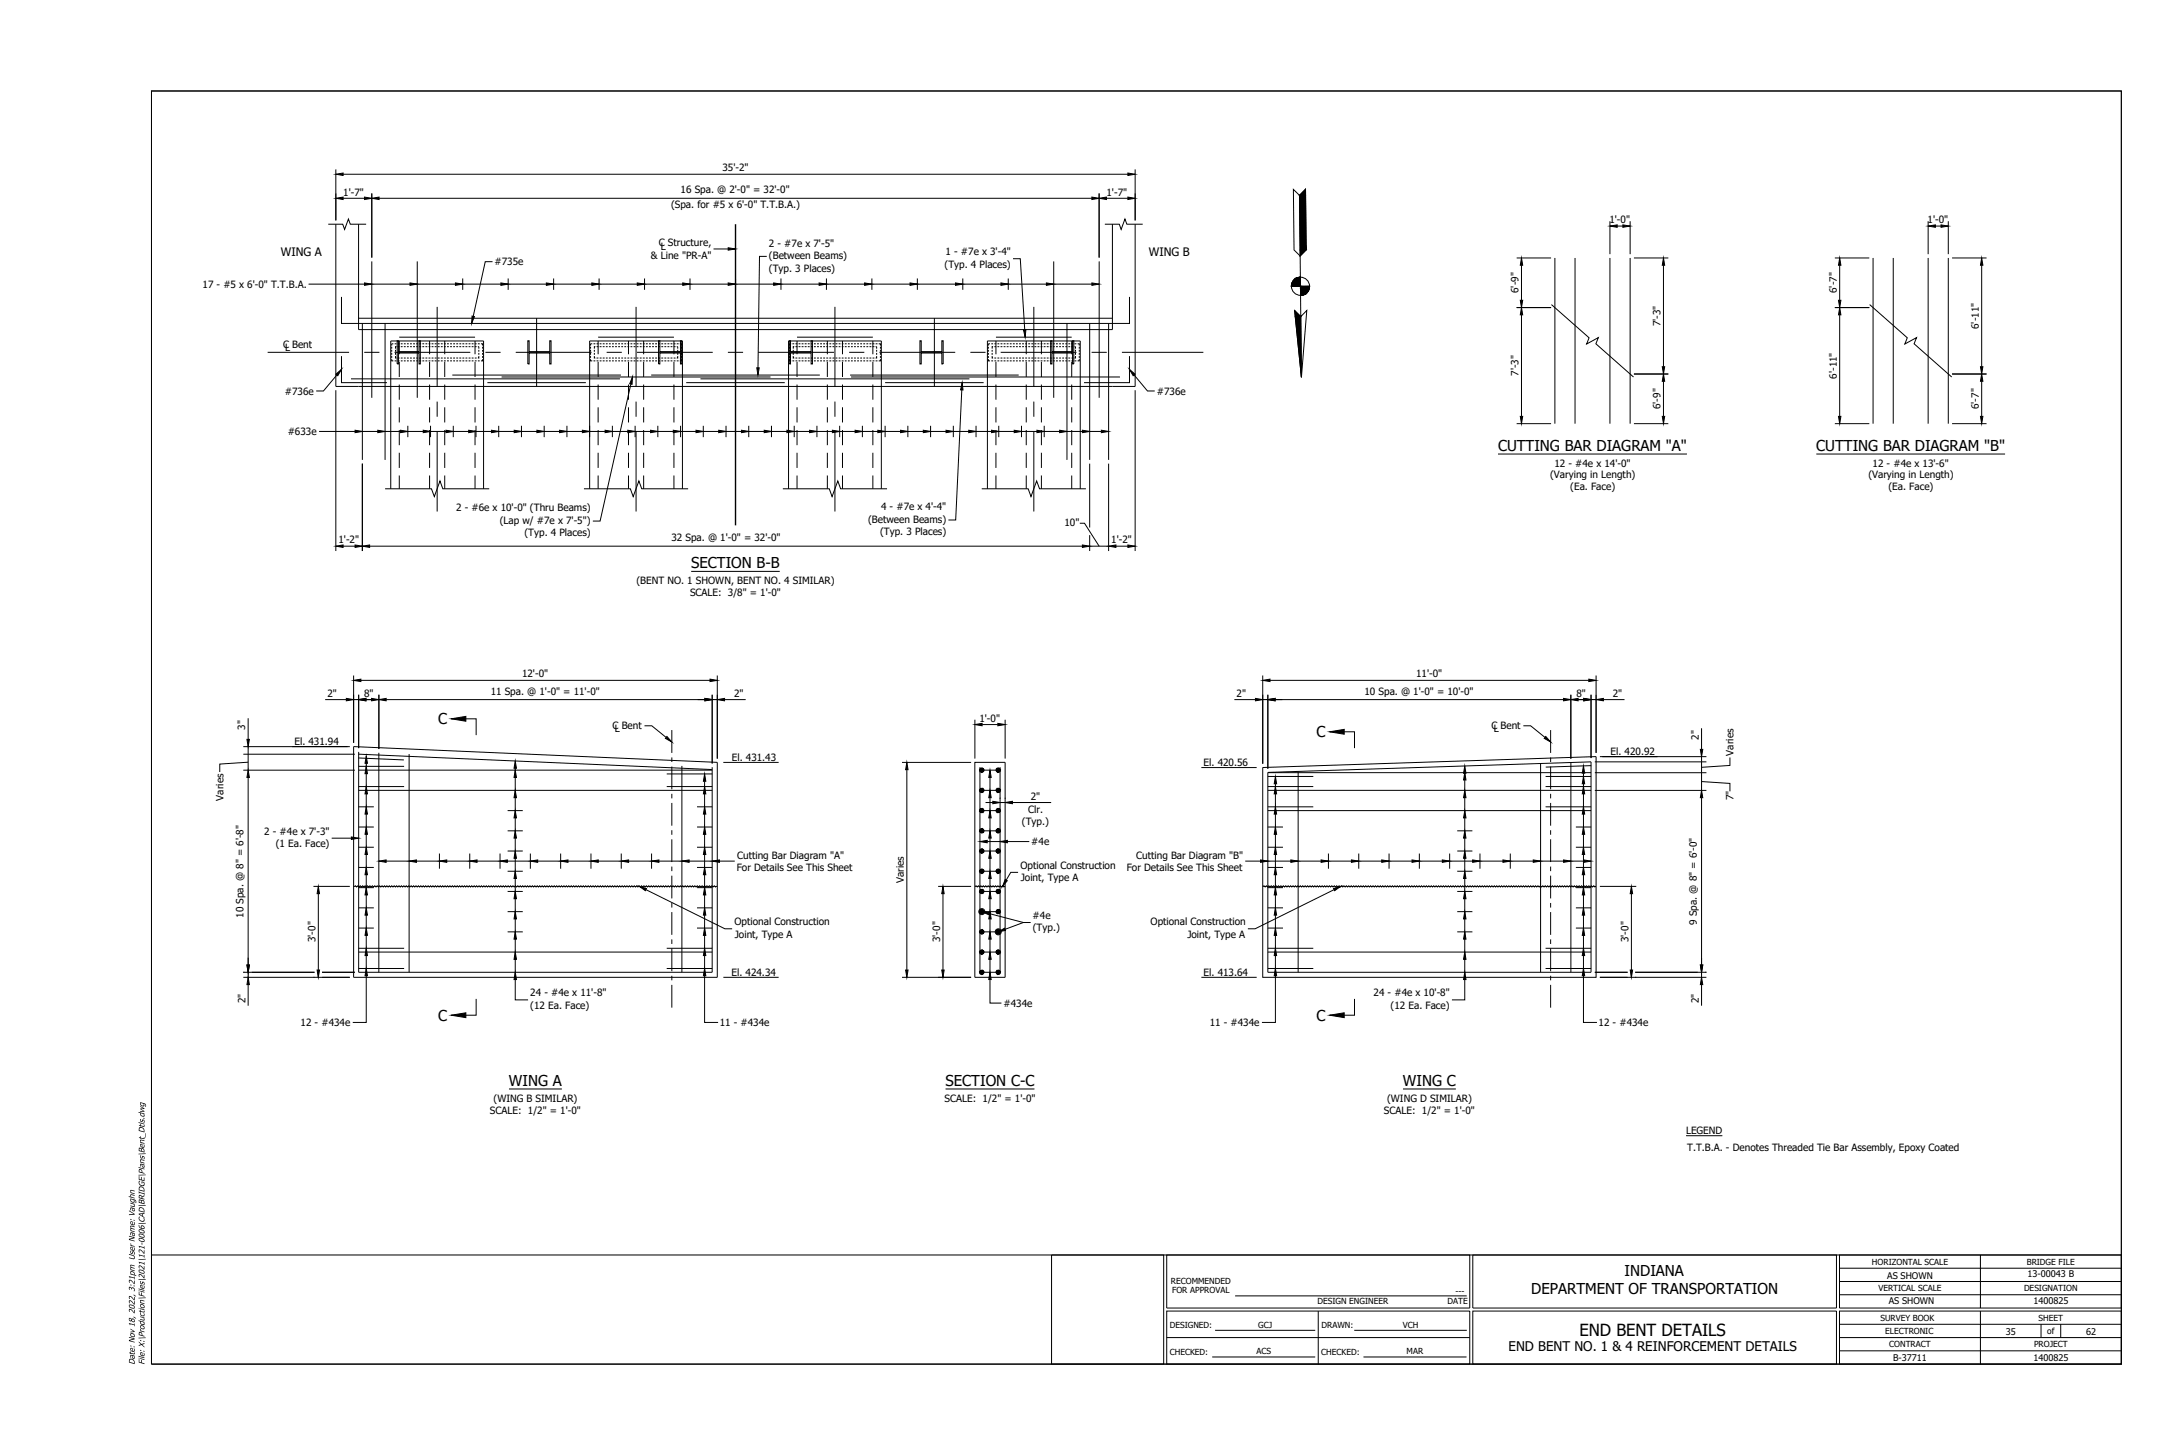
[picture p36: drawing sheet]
<svg xmlns="http://www.w3.org/2000/svg" width="914mm" height="610mm" viewBox="0 0 914 610" stroke-linecap="round" stroke-linejoin="round" font-family="sans-serif">
<defs><g id="words">
<text font-size="7" x="661.9" y="559.7">END BENT DETAILS</text>
<g font-size="6.3">
<text x="627.8" y="188.9">CUTTING BAR DIAGRAM &quot;A&quot;</text>
<text x="761.2" y="188.9">CUTTING BAR DIAGRAM &quot;B&quot;</text>
<text x="289.6" y="238.1">SECTION B-B</text>
<text x="183.6" y="303.5">C</text>
<text x="551.6" y="308.9">C</text>
<text x="183.6" y="427.6">C</text>
<text x="551.6" y="427.6">C</text>
<text x="213.3" y="455">WING A</text>
<text x="396.2" y="455">SECTION C-C</text>
<text x="587.9" y="455">WING C</text>
<text x="680.8" y="534.7">INDIANA</text>
<text x="641.7" y="542.2">DEPARTMENT OF TRANSPORTATION</text>
</g>
<text font-size="5.6" x="632.2" y="566.1">END BENT NO. 1 &amp; 4 REINFORCEMENT DETAILS</text>
<g font-size="4.9">
<text x="117.7" y="107.3">WING A</text>
<text x="481.4" y="107.3">WING B</text>
</g>
<g font-size="4.2">
<text x="302.7" y="71.8">35'-2&quot;</text>
<text x="143.8" y="81.9">1'-7&quot;</text>
<text x="285.2" y="81.1">16 Spa. @ 2'-0&quot; = 32'-0&quot;</text>
<text x="463.7" y="81.9">1'-7&quot;</text>
<text x="281.2" y="87.4">(Spa. for #5 x 6'-0&quot; T.T.B.A.)</text>
<text x="674.5" y="93.5">1'-0&quot;</text>
<text x="807.8" y="93.5">1'-0&quot;</text>
<text x="276.1" y="103.3">C Structure,</text>
<text x="276.9" y="104.7">L</text>
<text x="322.2" y="103.3">2 - #7e x 7'-5&quot;</text>
<text x="396.3" y="106.9">1 - #7e x 3'-4&quot;</text>
<text x="207.2" y="111.2">#735e</text>
<text x="272.8" y="108.4">&amp; Line &quot;PR-A&quot;</text>
<text x="322.2" y="108.5">(Between Beams)</text>
<text x="322.2" y="113.8">(Typ. 3 Places)</text>
<text x="395.9" y="112.1">(Typ. 4 Places)</text>
<text x="84.9" y="120.6">17 - #5 x 6'-0&quot; T.T.B.A.</text>
<text x="636.4" y="122.8" transform="rotate(-90 636.4 122.8)">6'-9&quot;</text>
<text x="769.7" y="122.8" transform="rotate(-90 769.7 122.8)">6'-7&quot;</text>
<text x="695.9" y="136.7" transform="rotate(-90 695.9 136.7)">7'-3&quot;</text>
<text x="829.2" y="137.8" transform="rotate(-90 829.2 137.8)">6'-11&quot;</text>
<text x="118.6" y="145.9">C Bent</text>
<text x="119.5" y="146.9">L</text>
<text x="636.4" y="157.5" transform="rotate(-90 636.4 157.5)">7'-3&quot;</text>
<text x="769.7" y="158.6" transform="rotate(-90 769.7 158.6)">6'-11&quot;</text>
<text x="119.4" y="165.3">#736e</text>
<text x="484.8" y="165.3">#736e</text>
<text x="695.9" y="171.4" transform="rotate(-90 695.9 171.4)">6'-9&quot;</text>
<text x="829.2" y="171.4" transform="rotate(-90 829.2 171.4)">6'-7&quot;</text>
<text x="120.6" y="182.3">#633e</text>
<text x="651.4" y="195.6">12 - #4e x 14'-0&quot;</text>
<text x="784.7" y="195.6">12 - #4e x 13'-6&quot;</text>
<text x="649.6" y="200.4">(Varying in Length)</text>
<text x="783" y="200.4">(Varying in Length)</text>
<text x="658" y="205.2">(Ea. Face)</text>
<text x="791.4" y="205.2">(Ea. Face)</text>
<text x="191.2" y="214.3">2 - #6e x 10'-0&quot; (Thru Beams)</text>
<text x="369.2" y="213.8">4 - #7e x 4'-4&quot;</text>
<text x="209.4" y="219.5">(Lap w/ #7e x 7'-5&quot;)</text>
<text x="363.8" y="219">(Between Beams)</text>
<text x="446.1" y="220.3">10&quot;</text>
<text x="141.8" y="227.6">1'-2&quot;</text>
<text x="219.8" y="224.7">(Typ. 4 Places)</text>
<text x="281.4" y="226.8">32 Spa. @ 1'-0&quot; = 32'-0&quot;</text>
<text x="368.8" y="224.2">(Typ. 3 Places)</text>
<text x="465.7" y="227.6">1'-2&quot;</text>
<text x="266.7" y="244.8">(BENT NO. 1 SHOWN, BENT NO. 4 SIMILAR)</text>
<text x="289.2" y="249.7">SCALE: 3/8&quot; = 1'-0&quot;</text>
<text x="218.8" y="283.8">12'-0&quot;</text>
<text x="593.4" y="283.8">11'-0&quot;</text>
<text x="137.2" y="292">2&quot;</text>
<text x="152.6" y="291.9">8&quot;</text>
<text x="205.6" y="291.1">11 Spa. @ 1'-0&quot; = 11'-0&quot;</text>
<text x="307.6" y="292">2&quot;</text>
<text x="518.2" y="292">2&quot;</text>
<text x="571.8" y="291.1">10 Spa. @ 1'-0&quot; = 10'-0&quot;</text>
<text x="660.6" y="291.9">8&quot;</text>
<text x="675.9" y="292">2&quot;</text>
<text x="102.8" y="305.8" transform="rotate(-90 102.8 305.8)">3&quot;</text>
<text x="256.7" y="305.6">C Bent</text>
<text x="410.4" y="302.3">1'-0&quot;</text>
<text x="625" y="305.6">C Bent</text>
<text x="257.7" y="306.8">L</text>
<text x="626" y="306.8">L</text>
<text x="711.9" y="310" transform="rotate(-90 711.9 310)">2&quot;</text>
<text x="123.4" y="312.1">El. 431.94</text>
<text x="674.9" y="316.3">El. 420.92</text>
<text x="726.4" y="316.6" transform="rotate(-90 726.4 316.6)">Varies</text>
<text x="306.7" y="318.7">El. 431.43</text>
<text x="504.4" y="320.8">El. 420.56</text>
<text x="93.6" y="335.4" transform="rotate(-90 93.6 335.4)">Varies</text>
<text x="431.9" y="335">2&quot;</text>
<text x="726.5" y="335.3" transform="rotate(-90 726.5 335.3)">7&quot;</text>
<text x="430.9" y="340.5">Clr.</text>
<text x="428.2" y="345.7">(Typ.)</text>
<text x="110.7" y="349.7">2 - #4e x 7'-3&quot;</text>
<text x="115.6" y="354.9">(1 Ea. Face)</text>
<text x="308.9" y="359.7">Cutting Bar Diagram &quot;A&quot;</text>
<text x="432.2" y="354.1">#4e</text>
<text x="476.2" y="359.7">Cutting Bar Diagram &quot;B&quot;</text>
<text x="308.8" y="364.9">For Details See This Sheet</text>
<text x="427.6" y="364.1">Optional Construction</text>
<text x="472.2" y="364.9">For Details See This Sheet</text>
<text x="378.8" y="370" transform="rotate(-90 378.8 370)">Varies</text>
<text x="427.8" y="369.2">Joint, Type A</text>
<text x="102" y="384.5" transform="rotate(-90 102 384.5)">10 Spa. @ 8&quot; = 6'-8&quot;</text>
<text x="307.8" y="387.7">Optional Construction</text>
<text x="432.8" y="385">#4e</text>
<text x="482.2" y="387.7">Optional Construction</text>
<text x="711.1" y="387.4" transform="rotate(-90 711.1 387.4)">9 Spa. @ 8&quot; = 6'-0&quot;</text>
<text x="132.2" y="394.7" transform="rotate(-90 132.2 394.7)">3'-0&quot;</text>
<text x="307.9" y="392.8">Joint, Type A</text>
<text x="393.9" y="394.7" transform="rotate(-90 393.9 394.7)">3'-0&quot;</text>
<text x="432.8" y="390.2">(Typ.)</text>
<text x="497.6" y="392.8">Joint, Type A</text>
<text x="682.4" y="394.7" transform="rotate(-90 682.4 394.7)">3'-0&quot;</text>
<text x="306.6" y="408.7">El. 424.34</text>
<text x="504.4" y="408.7">El. 413.64</text>
<text x="222.2" y="417.5">24 - #4e x 11'-8&quot;</text>
<text x="575.6" y="417.5">24 - #4e x 10'-8&quot;</text>
<text x="102.8" y="420.4" transform="rotate(-90 102.8 420.4)">2&quot;</text>
<text x="222.2" y="422.7">(12 Ea. Face)</text>
<text x="420.5" y="421.8">#434e</text>
<text x="582.8" y="422.7">(12 Ea. Face)</text>
<text x="711.9" y="420.4" transform="rotate(-90 711.9 420.4)">2&quot;</text>
<text x="126" y="429.9">12 - #434e</text>
<text x="301.6" y="429.9">11 - #434e</text>
<text x="507" y="429.9">11 - #434e</text>
<text x="669.9" y="429.9">12 - #434e</text>
<text x="206.8" y="461.6">(WING B SIMILAR)</text>
<text x="395.9" y="461.7">SCALE: 1/2&quot; = 1'-0&quot;</text>
<text x="581.3" y="461.6">(WING D SIMILAR)</text>
<text x="205.3" y="466.6">SCALE: 1/2&quot; = 1'-0&quot;</text>
<text x="580" y="466.6">SCALE: 1/2&quot; = 1'-0&quot;</text>
<text x="706.6" y="475">LEGEND</text>
<text x="707" y="482.4">T.T.B.A. - Denotes Threaded Tie Bar Assembly, Epoxy Coated</text>
</g>
<g font-size="4.1">
<text x="56.4" y="571.8" transform="rotate(-90 56.4 571.8)">Date: Nov 18, 2022, 3:21pm User Name: Vaughn</text>
<text x="60.5" y="571.8" transform="rotate(-90 60.5 571.8)">File: X:\Production\Files\2021\121-0006\CAD\BRIDGE\Plans\Bent_Dtls.dwg</text>
</g>
<g font-size="3.8">
<text x="790.9" y="535.7">AS SHOWN</text>
<text x="849.7" y="535.2">13-00043 B</text>
<text x="791.5" y="546.5">AS SHOWN</text>
<text x="852.1" y="546.2">1400825</text>
<text x="840.5" y="559.4">35</text>
<text x="874.2" y="559.2">62</text>
<text x="793.3" y="570.2">B-37711</text>
<text x="852.1" y="570.2">1400825</text>
</g>
<g font-size="3.5">
<text x="784.5" y="529.8">HORIZONTAL SCALE</text>
<text x="849.4" y="529.8">BRIDGE FILE</text>
<text x="490.7" y="537.9">RECOMMENDED</text>
<text x="491.2" y="541.7">FOR APPROVAL</text>
<text x="610" y="542.1">---</text>
<text x="787.2" y="541">VERTICAL SCALE</text>
<text x="848.2" y="541">DESIGNATION</text>
<text x="552.1" y="546.2">DESIGN ENGINEER</text>
<text x="606.6" y="546.2">DATE</text>
<text x="490.2" y="556.6">DESIGNED:</text>
<text x="527.2" y="556.3">GCJ</text>
<text x="553.8" y="556.6">DRAWN:</text>
<text x="587.8" y="556.3">VCH</text>
<text x="788" y="553.3">SURVEY BOOK</text>
<text x="854.3" y="553.3">SHEET</text>
<text x="790.1" y="559.1">ELECTRONIC</text>
<text x="857.9" y="558.9">of</text>
<text x="490.2" y="567.7">CHECKED:</text>
<text x="526.5" y="567.3">ACS</text>
<text x="553.7" y="567.7">CHECKED:</text>
<text x="589.5" y="567.3">MAR</text>
<text x="791.7" y="564.5">CONTRACT</text>
<text x="852.4" y="564.5">PROJECT</text>
</g>
</g></defs>
<!-- layer: P_ALG-Horizontal Tangents -->
<path d="M308.2 93.9v126.2" fill="none" stroke="#000" stroke-width=".59"/>
<!-- layer: P_BR-Bridge -->
<g fill="none" stroke="#000" stroke-width=".42">
<path d="M112.2 147.6h34.1M152.6 147.6h6.4M165.3 147.6h31.8M203.4 147.6h6.4M216.1 147.6h31.8M254.2 147.6h6.4M266.9 147.6h31.8M305 147.6h6.4M317.8 147.6h31.7M355.9 147.6h6.3M368.6 147.6h31.7M406.7 147.6h6.3"/>
<path d="M419.4 147.6h31.7M457.5 147.6h6.3M470.2 147.6h34.1M281.5 305.9v9.5M281.5 317.4v1.9M649.8 305.9v9.5M649.8 317.4v1.9M281.5 321.2v9.5M281.5 332.6v1.9M281.5 336.4v9.5M649.8 321.2v9.5M649.8 332.6v1.9"/>
<path d="M649.8 336.4v9.5M281.5 347.8v1.9M281.5 351.6v9.6M649.8 347.8v1.9M649.8 351.6v9.6M281.5 363.1v1.9M281.5 366.9v9.5M281.5 378.3v1.9M649.8 363.1v1.9M649.8 366.9v9.5M649.8 378.3v1.9M281.5 382.1v9.6"/>
<path d="M281.5 393.6v1.9M281.5 397.4v9.5M649.8 382.1v9.6M649.8 393.6v1.9M649.8 397.4v9.5M281.5 408.8v1.9M281.5 412.6v9.6M649.8 408.8v1.9M649.8 412.6v9.6"/>
</g>
<!-- layer: P_BR-Structural Concrete -->
<path d="M150.3 133.3h315.9M150.3 161.9h315.9" fill="none" stroke="#000" stroke-width=".42"/>
<!-- layer: P_DR-Wingwall -->
<path d="M140.7 93.9v68h9.6M150.3 93.9v44.2M466.2 93.9v44.2M475.7 93.9v68h-9.5M148.2 312.8l152.4 6.6v90.1h-152.4zM529.2 321.6l139.7-4.6v92.5h-139.7z" fill="none" stroke="#000" stroke-width=".42"/>
<!-- layer: P_BR-Reinforcing Epoxy Coated -->
<g fill="none" stroke="#000" stroke-width=".42">
<path d="M155.8 109.5v57.2M174.9 109.5v57.2M193.9 116.7v4.7M213 116.7v4.7M232 116.7v4.7M251.1 116.7v4.7M270.1 116.7v4.7M289.2 116.7v4.7M308.2 116.7v4.7M327.3 116.7v4.7M346.3 116.7v4.7M365.4 116.7v4.7"/>
<path d="M384.4 116.7v4.7M403.5 116.7v4.7M422.5 116.7v4.7M441.6 109.5v57.2M460.6 109.5v57.2M143.1 124.4v11.1h330.2v-11.1M151.8 135.5v57.2M161.4 135.5v57.2M447.1 135.5v57.2M456.6 135.5v57.2M464.6 135.5v57.2M143.1 149.2v11.1h19.1"/>
<path d="M147.1 158.7h112.7M167.3 141.3h31.8M189.5 157.1h70.7M210.2 157.9h112.7M250.7 141.3h31.7M272.9 157.1h70.7M293.5 158.7h112.8M334 141.3h31.8M356.2 157.1h70.7M356.6 157.9h112.7M417.4 141.3h31.7M473.3 149.2v11.1h-19"/>
<path d="M170.9 178.4v4.8M180.4 178.4v4.8M189.9 178.4v4.8M199.5 178.4v4.8M204.2 160.3h41.3M209 178.4v4.8M218.5 178.4v4.8M228 178.4v4.8M237.6 178.4v4.8M247.1 178.4v4.8M256.6 178.4v4.8M266.1 178.4v4.8"/>
<path d="M275.7 178.4v4.8M285.2 178.4v4.8M287.6 160.3h41.3M294.7 178.4v4.8M304.2 178.4v4.8M313.8 178.4v4.8M323.3 178.4v4.8M332.8 178.4v4.8M342.3 178.4v4.8M351.9 178.4v4.8M361.4 178.4v4.8M370.9 160.3h41.3"/>
<path d="M370.9 178.4v4.8M380.4 178.4v4.8M390 178.4v4.8M399.5 178.4v4.8M409 178.4v4.8M418.5 178.4v4.8M428.1 178.4v4.8M437.6 178.4v4.8M150.2 317.6l19 .8M150.3 315v92.4h148.1v-86M150.3 316l148 6.4M158.7 315.4v92"/>
<path d="M171.4 315.9v91.5M645.6 319.9v87.5M658.3 319.5v87.9M150.3 331.1h148.1M150.3 322.7h148.1M150.3 338h6.4M150.3 329.5h19.1M150.3 321.1h19.1M212.7 339.6h6.4M279.4 329.5h19M279.4 324.3h19M285.7 320.9v86.5"/>
<path d="M292.1 338h6.3M410.7 321.4v86h8.4v-86M410.7 339.6h8.4M410.7 331.1h8.4M410.7 322.7h8.4M531.3 323.6v83.8h135.4v-88.2l-135.3 4.4M531.3 339.6h135.4M531.3 331.1h135.4M531.3 323.7h135.4M531.3 338h19.1M531.3 329.5h19.1M531.3 325.3h19.1"/>
<path d="M544 323.2v84.2M647.7 338h19M647.7 329.5h19M647.7 325.3h19M666.8 320.8l-19 .6M150.3 355h6.4M150.3 346.5h6.4M184.1 357.6v6.4M196.8 357.6v6.4M209.5 357.6v6.4M212.7 356.6h6.4M212.7 348.1h6.4"/>
<path d="M222.2 357.6v6.4M234.9 357.6v6.4M247.6 357.6v6.4M260.3 357.6v6.4M273 357.6v6.4M292.1 355h6.3M292.1 346.5h6.3M410.7 356.6h8.4M410.7 348.1h8.4M531.3 355h6.4M531.3 346.5h6.4M556.7 357.6v6.4"/>
<path d="M569.4 357.6v6.4M582.1 357.6v6.4M594.8 357.6v6.4M607.5 357.6v6.4M610.7 356.6h6.3M610.7 348.1h6.3M620.2 357.6v6.4M632.9 357.6v6.4M660.4 355h6.3M660.4 346.5h6.3M150.3 371.9h6.4M150.3 363.4h6.4"/>
<path d="M212.7 373.5h6.4M212.7 365h6.4M292.1 371.9h6.3M292.1 363.4h6.3M410.7 373.5h8.4M410.7 365h8.4M531.3 371.9h6.4M531.3 363.4h6.4M610.7 373.5h6.3M610.7 365h6.3M660.4 371.9h6.3M660.4 363.4h6.3"/>
<path d="M150.3 398.9h148.1M150.3 397.3h19.1M150.3 388.8h6.4M150.3 380.4h6.4M212.7 390.4h6.4M212.7 382h6.4M279.4 397.3h19M292.1 388.8h6.3M292.1 380.4h6.3M410.7 398.9h8.4M410.7 390.4h8.4M410.7 382h8.4"/>
<path d="M531.3 398.9h135.4M531.3 397.3h19.1M531.3 388.8h6.4M531.3 380.4h6.4M610.7 390.4h6.3M610.7 382h6.3M647.7 397.3h19M660.4 388.8h6.3M660.4 380.4h6.3M150.3 405.8h19.1M279.4 405.8h19M531.3 405.8h19.1"/>
<path d="M647.7 405.8h19"/>
</g>
<!-- layer: P_BR-deck -->
<path d="M150.3 138.1h315.9" fill="none" stroke="#000" stroke-width=".42"/>
<!-- layer: P_BR-Prestressed Beam -->
<g fill="none" stroke="#000" stroke-width=".42">
<path d="M183.2 128.6v33.3M266.6 128.6v33.3M349.9 128.6v33.3M433.2 128.6v33.3M167.3 142.9v5.5M167.3 151.6v6.3M180 142.9v5.5M180 151.6v6.3M186.4 142.9v5.5M186.4 151.6v6.3M199.1 142.9v5.5M199.1 151.6v6.3"/>
<path d="M250.7 142.9v5.5M250.7 151.6v6.3M263.4 142.9v5.5M263.4 151.6v6.3M269.7 142.9v5.5M269.7 151.6v6.3M282.4 142.9v5.5M282.4 151.6v6.3M334 142.9v5.5M334 151.6v6.3M346.7 142.9v5.5M346.7 151.6v6.3"/>
<path d="M353.1 142.9v5.5M353.1 151.6v6.3M365.8 142.9v5.5M365.8 151.6v6.3M417.4 142.9v5.5M417.4 151.6v6.3M430.1 142.9v5.5M430.1 151.6v6.3M436.4 142.9v5.5M436.4 151.6v6.3M449.1 142.9v5.5M449.1 151.6v6.3"/>
<path d="M167.3 161.1v6.4M167.3 170.6v6.4M180 161.1v6.4M180 170.6v6.4M183.2 168.3v6.3M186.4 161.1v6.4M186.4 170.6v6.4M199.1 161.1v6.4M199.1 170.6v6.4M250.7 161.1v6.4M250.7 170.6v6.4M263.4 161.1v6.4"/>
<path d="M263.4 170.6v6.4M266.6 168.3v6.3M269.7 161.1v6.4M269.7 170.6v6.4M282.4 161.1v6.4M282.4 170.6v6.4M334 161.1v6.4M334 170.6v6.4M346.7 161.1v6.4M346.7 170.6v6.4M349.9 168.3v6.3M353.1 161.1v6.4"/>
<path d="M353.1 170.6v6.4M365.8 161.1v6.4M365.8 170.6v6.4M417.4 161.1v6.4M417.4 170.6v6.4M430.1 161.1v6.4M430.1 170.6v6.4M433.2 168.3v6.3M436.4 161.1v6.4M436.4 170.6v6.4M449.1 161.1v6.4M449.1 170.6v6.4"/>
<path d="M167.3 180.2v6.3M167.3 189.7v6.3M167.3 199.2v5.6M180 180.2v6.3M180 189.7v6.3M180 199.2v5.6M183.2 181v33.3M186.4 180.2v6.3M186.4 189.7v6.3M186.4 199.2v5.6M199.1 180.2v6.3M199.1 189.7v6.3"/>
<path d="M199.1 199.2v5.6M250.7 180.2v6.3M250.7 189.7v6.3M250.7 199.2v5.6M263.4 180.2v6.3M263.4 189.7v6.3M263.4 199.2v5.6M266.6 181v33.3M269.7 180.2v6.3M269.7 189.7v6.3M269.7 199.2v5.6M282.4 180.2v6.3"/>
<path d="M282.4 189.7v6.3M282.4 199.2v5.6M334 180.2v6.3M334 189.7v6.3M334 199.2v5.6M346.7 180.2v6.3M346.7 189.7v6.3M346.7 199.2v5.6M349.9 181v33.3M353.1 180.2v6.3M353.1 189.7v6.3M353.1 199.2v5.6"/>
<path d="M365.8 180.2v6.3M365.8 189.7v6.3M365.8 199.2v5.6M417.4 180.2v6.3M417.4 189.7v6.3M417.4 199.2v5.6M430.1 180.2v6.3M430.1 189.7v6.3M430.1 199.2v5.6M433.2 181v33.3M436.4 180.2v6.3M436.4 189.7v6.3"/>
<path d="M436.4 199.2v5.6M449.1 180.2v6.3M449.1 189.7v6.3M449.1 199.2v5.6M163.7 204.8v-61.9h38.9v61.9M247.1 204.8v-61.9h38.9v61.9M330.5 204.8v-61.9h38.8v61.9M413.8 204.8v-61.9h38.9v61.9"/>
</g>
<!-- layer: P_BR-Steel Plate -->
<g fill="none" stroke="#000" stroke-width=".42">
<path d="M164.1 150.5v.7h.7M164.1 145.3v.8M164.1 146.6v.8M164.1 147.9v.8M164.1 149.2v.7M164.8 144h-.7v.8M165.4 144h.7M165.4 151.2h.7M165.7 149.2v.8h.4M165.7 146.6v.8M165.7 147.9v.8M166.1 145.2h-.4v.9"/>
<path d="M166.7 145.2h.7M166.7 150h.7M166.7 144h.7M166.7 151.2h.7M168 145.2h.7M168 150h.7M168 144h.7M168 151.2h.7M169.2 145.2h.8M169.2 150h.8M169.2 144h.8M169.2 151.2h.8"/>
<path d="M170.5 145.2h.8M170.5 150h.8M170.5 144h.8M170.5 151.2h.8M171.8 145.2h.8M171.8 150h.8M171.8 144h.8M171.8 151.2h.8M173.1 145.2h.8M173.1 150h.8M173.1 144h.8M173.1 151.2h.8"/>
<path d="M174.4 145.2h.8M174.4 150h.8M174.4 144h.8M174.4 151.2h.8M175.7 145.2h.8M175.7 150h.8M175.7 144h.8M175.7 151.2h.8M177 145.2h.8M177 150h.8M177 144h.8M177 151.2h.8"/>
<path d="M178.3 145.2h.8M178.3 150h.8M178.3 144h.8M178.3 151.2h.8M179.6 145.2h.8M179.6 150h.8M179.6 144h.8M179.6 151.2h.8M180.9 145.2h.8M180.9 150h.8M180.9 144h.8M180.9 151.2h.8"/>
<path d="M182.2 145.2h.7M182.2 150h.7M182.2 144h.7M182.2 151.2h.7M183.5 145.2h.7M183.5 150h.7M183.5 144h.7M183.5 151.2h.7M184.7 145.2h.8M184.7 150h.8M184.7 144h.8M184.7 151.2h.8"/>
<path d="M186 145.2h.8M186 150h.8M186 144h.8M186 151.2h.8M187.3 145.2h.8M187.3 150h.8M187.3 144h.8M187.3 151.2h.8M188.6 145.2h.8M188.6 150h.8M188.6 144h.8M188.6 151.2h.8"/>
<path d="M189.9 145.2h.8M189.9 150h.8M189.9 144h.8M189.9 151.2h.8M191.2 145.2h.8M191.2 150h.8M191.2 144h.8M191.2 151.2h.8M192.5 145.2h.8M192.5 150h.8M192.5 144h.8M192.5 151.2h.8"/>
<path d="M193.8 145.2h.8M193.8 150h.8M193.8 144h.8M193.8 151.2h.8M195.1 145.2h.8M195.1 150h.8M195.1 144h.8M195.1 151.2h.8M196.4 145.2h.7M196.4 150h.7M196.4 144h.7M196.4 151.2h.7"/>
<path d="M197.7 145.2h.7M197.7 150h.7M197.7 144h.7M197.7 151.2h.7M199 145.2h.7M199 150h.7M199 144h.7M199 151.2h.7M200.3 145.2h.4v.9M200.3 144h.7M200.3 151.2h.7M200.7 149.2v.8h-.4"/>
<path d="M200.7 146.6v.8M200.7 147.9v.8M201.5 144h.7v.8M202.2 150.5v.7h-.7M202.2 145.3v.8M202.2 146.6v.8M202.2 147.9v.8M202.2 149.2v.7M247.5 150.5v.7h.7M247.5 145.3v.8M247.5 146.6v.8M247.5 147.9v.8"/>
<path d="M247.5 149.2v.7M248.2 144h-.7v.8M248.7 144h.8M248.7 151.2h.8M249.1 149.2v.8h.4M249.1 146.6v.8M249.1 147.9v.8M249.5 145.2h-.4v.9M250 145.2h.8M250 150h.8M250 144h.8M250 151.2h.8"/>
<path d="M251.3 145.2h.8M251.3 150h.8M251.3 144h.8M251.3 151.2h.8M252.6 145.2h.8M252.6 150h.8M252.6 144h.8M252.6 151.2h.8M253.9 145.2h.8M253.9 150h.8M253.9 144h.8M253.9 151.2h.8"/>
<path d="M255.2 145.2h.7M255.2 150h.7M255.2 144h.7M255.2 151.2h.7M256.5 145.2h.7M256.5 150h.7M256.5 144h.7M256.5 151.2h.7M257.8 145.2h.7M257.8 150h.7M257.8 144h.7M257.8 151.2h.7"/>
<path d="M259.1 145.2h.7M259.1 150h.7M259.1 144h.7M259.1 151.2h.7M260.3 145.2h.8M260.3 150h.8M260.3 144h.8M260.3 151.2h.8M261.6 145.2h.8M261.6 150h.8M261.6 144h.8M261.6 151.2h.8"/>
<path d="M262.9 145.2h.8M262.9 150h.8M262.9 144h.8M262.9 151.2h.8M264.2 145.2h.8M264.2 150h.8M264.2 144h.8M264.2 151.2h.8M265.5 145.2h.8M265.5 150h.8M265.5 144h.8M265.5 151.2h.8"/>
<path d="M266.8 145.2h.8M266.8 150h.8M266.8 144h.8M266.8 151.2h.8M268.1 145.2h.8M268.1 150h.8M268.1 144h.8M268.1 151.2h.8M269.4 145.2h.8M269.4 150h.8M269.4 144h.8M269.4 151.2h.8"/>
<path d="M270.7 145.2h.8M270.7 150h.8M270.7 144h.8M270.7 151.2h.8M272 145.2h.8M272 150h.8M272 144h.8M272 151.2h.8M273.3 145.2h.7M273.3 150h.7M273.3 144h.7M273.3 151.2h.7"/>
<path d="M274.6 145.2h.7M274.6 150h.7M274.6 144h.7M274.6 151.2h.7M275.8 145.2h.8M275.8 150h.8M275.8 144h.8M275.8 151.2h.8M277.1 145.2h.8M277.1 150h.8M277.1 144h.8M277.1 151.2h.8"/>
<path d="M278.4 145.2h.8M278.4 150h.8M278.4 144h.8M278.4 151.2h.8M279.7 145.2h.8M279.7 150h.8M279.7 144h.8M279.7 151.2h.8M281 145.2h.8M281 150h.8M281 144h.8M281 151.2h.8"/>
<path d="M282.3 145.2h.8M282.3 150h.8M282.3 144h.8M282.3 151.2h.8M283.6 145.2h.4v.9M283.6 144h.8M283.6 151.2h.8M284 149.2v.8h-.4M284 146.6v.8M284 147.9v.8M284.9 144h.7v.8M285.6 150.5v.7h-.7"/>
<path d="M285.6 145.3v.8M285.6 146.6v.8M285.6 147.9v.8M285.6 149.2v.7M330.8 150.5v.7h.8M330.8 145.3v.8M330.8 146.6v.8M330.8 147.9v.8M330.8 149.2v.7M331.6 144h-.8v.8M332.1 144h.7M332.1 151.2h.7"/>
<path d="M332.4 149.2v.8h.4M332.4 146.6v.8M332.4 147.9v.8M332.8 145.2h-.4v.9M333.4 145.2h.7M333.4 150h.7M333.4 144h.7M333.4 151.2h.7M334.6 145.2h.8M334.6 150h.8M334.6 144h.8M334.6 151.2h.8"/>
<path d="M335.9 145.2h.8M335.9 150h.8M335.9 144h.8M335.9 151.2h.8M337.2 145.2h.8M337.2 150h.8M337.2 144h.8M337.2 151.2h.8M338.5 145.2h.8M338.5 150h.8M338.5 144h.8M338.5 151.2h.8"/>
<path d="M339.8 145.2h.8M339.8 150h.8M339.8 144h.8M339.8 151.2h.8M341.1 145.2h.8M341.1 150h.8M341.1 144h.8M341.1 151.2h.8M342.4 145.2h.8M342.4 150h.8M342.4 144h.8M342.4 151.2h.8"/>
<path d="M343.7 145.2h.8M343.7 150h.8M343.7 144h.8M343.7 151.2h.8M345 145.2h.8M345 150h.8M345 144h.8M345 151.2h.8M346.3 145.2h.7M346.3 150h.7M346.3 144h.7M346.3 151.2h.7"/>
<path d="M347.6 145.2h.7M347.6 150h.7M347.6 144h.7M347.6 151.2h.7M348.9 145.2h.7M348.9 150h.7M348.9 144h.7M348.9 151.2h.7M350.2 145.2h.7M350.2 150h.7M350.2 144h.7M350.2 151.2h.7"/>
<path d="M351.5 145.2h.7M351.5 150h.7M351.5 144h.7M351.5 151.2h.7M352.7 145.2h.8M352.7 150h.8M352.7 144h.8M352.7 151.2h.8M354 145.2h.8M354 150h.8M354 144h.8M354 151.2h.8"/>
<path d="M355.3 145.2h.8M355.3 150h.8M355.3 144h.8M355.3 151.2h.8M356.6 145.2h.8M356.6 150h.8M356.6 144h.8M356.6 151.2h.8M357.9 145.2h.8M357.9 150h.8M357.9 144h.8M357.9 151.2h.8"/>
<path d="M359.2 145.2h.8M359.2 150h.8M359.2 144h.8M359.2 151.2h.8M360.5 145.2h.8M360.5 150h.8M360.5 144h.8M360.5 151.2h.8M361.8 145.2h.7M361.8 150h.7M361.8 144h.7M361.8 151.2h.7"/>
<path d="M363.1 145.2h.8M363.1 150h.8M363.1 144h.8M363.1 151.2h.8M364.4 145.2h.7M364.4 150h.7M364.4 144h.7M364.4 151.2h.7M365.7 145.2h.7M365.7 150h.7M365.7 144h.7M365.7 151.2h.7"/>
<path d="M366.9 145.2h.5v.9M366.9 144h.8M366.9 151.2h.8M367.4 149.2v.8h-.5M367.4 146.6v.8M367.4 147.9v.8M368.2 144h.8v.8M369 150.5v.7h-.8M369 145.3v.8M369 146.6v.8M369 147.9v.8M369 149.2v.7"/>
<path d="M414.2 150.5v.7h.7M414.2 145.3v.8M414.2 146.6v.8M414.2 147.9v.8M414.2 149.2v.7M414.9 144h-.7v.8M415.4 144h.8M415.4 151.2h.8M415.8 149.2v.8h.4M415.8 146.6v.8M415.8 147.9v.8M416.2 145.2h-.4v.9"/>
<path d="M416.7 145.2h.8M416.7 150h.8M416.7 144h.8M416.7 151.2h.8M418 145.2h.8M418 150h.8M418 144h.8M418 151.2h.8M419.3 145.2h.8M419.3 150h.8M419.3 144h.8M419.3 151.2h.8"/>
<path d="M420.6 145.2h.8M420.6 150h.8M420.6 144h.8M420.6 151.2h.8M421.9 145.2h.8M421.9 150h.8M421.9 144h.8M421.9 151.2h.8M423.2 145.2h.7M423.2 150h.7M423.2 144h.7M423.2 151.2h.7"/>
<path d="M424.5 145.2h.7M424.5 150h.7M424.5 144h.7M424.5 151.2h.7M425.7 145.2h.8M425.7 150h.8M425.7 144h.8M425.7 151.2h.8M427 145.2h.8M427 150h.8M427 144h.8M427 151.2h.8"/>
<path d="M428.3 145.2h.8M428.3 150h.8M428.3 144h.8M428.3 151.2h.8M429.6 145.2h.8M429.6 150h.8M429.6 144h.8M429.6 151.2h.8M430.9 145.2h.8M430.9 150h.8M430.9 144h.8M430.9 151.2h.8"/>
<path d="M432.2 145.2h.8M432.2 150h.8M432.2 144h.8M432.2 151.2h.8M433.5 145.2h.8M433.5 150h.8M433.5 144h.8M433.5 151.2h.8M434.8 145.2h.8M434.8 150h.8M434.8 144h.8M434.8 151.2h.8"/>
<path d="M436.1 145.2h.8M436.1 150h.8M436.1 144h.8M436.1 151.2h.8M437.4 145.2h.7M437.4 150h.7M437.4 144h.7M437.4 151.2h.7M438.7 145.2h.7M438.7 150h.7M438.7 144h.7M438.7 151.2h.7"/>
<path d="M439.9 145.2h.8M439.9 150h.8M439.9 144h.8M439.9 151.2h.8M441.2 145.2h.8M441.2 150h.8M441.2 144h.8M441.2 151.2h.8M442.5 145.2h.8M442.5 150h.8M442.5 144h.8M442.5 151.2h.8"/>
<path d="M443.8 145.2h.8M443.8 150h.8M443.8 144h.8M443.8 151.2h.8M445.1 145.2h.8M445.1 150h.8M445.1 144h.8M445.1 151.2h.8M446.4 145.2h.8M446.4 150h.8M446.4 144h.8M446.4 151.2h.8"/>
<path d="M447.7 145.2h.8M447.7 150h.8M447.7 144h.8M447.7 151.2h.8M449 145.2h.8M449 150h.8M449 144h.8M449 151.2h.8M450.3 145.2h.4v.9M450.3 144h.8M450.3 151.2h.8M450.7 149.2v.8h-.4"/>
<path d="M450.7 146.6v.8M450.7 147.9v.8M451.6 144h.7v.8M452.3 150.5v.7h-.7M452.3 145.3v.8M452.3 146.6v.8M452.3 147.9v.8M452.3 149.2v.7"/>
</g>
<!-- layer: P_BR-Text-Dimensions -->
<g fill="none" stroke="#000" stroke-width=".42">
<path d="M140.7 71v21.4M143.8 73h328.9M475.7 71v21.4M137.6 93.9h6l.8 2.2 1.6-4.3 .8 2.1h6.6M143.8 83.1h9M155.8 81v26.9M158.9 83.1h298.7M460.6 81v26.9M463 93.9h6.1l.7 2.2 1.6-4.3 .8 2.1h6.7M463.7 83.1h9M674.7 92.7v13.8M677.7 94.7h2.4"/>
<path d="M683.1 92.7v13.8M808 92.7v13.8M811.1 94.7h2.3M816.5 92.7v13.8M129.3 119h328.3M206.4 109.6h-3.1l-5 22.9M321.3 107.4h-3l-.7 46.7M424.5 108.4h3.1l1.8 29.8M650.2 127.6l15.7 13.9-1 2.6 4.9-2.6-1 2.5 15.8 14M783.5 127.6l15.8 13.9-1 2.6 4.8-2.6-1 2.5 15.8 14M141.2 157.1l-5.6 6.7h-3.1M475.3 157.1l5.6 6.7h3"/>
<path d="M140.7 163.5v67.4M264.4 160.9l-12.9 57.4h-3.1M403.1 163.4l-2.6 54.5h-3.1M475.7 163.5v67.4M133.7 180.8h327.8M151.8 194.2v36.7M456.6 194.2v26.8M464.6 194.2v36.7M161.4 204.8h19.4l1.2 3.2 2.4-6.5 1.2 3.3h19.4M244.7 204.8h19.5l1.1 3.2 2.4-6.5 1.2 3.3h19.5M328.1 204.8h19.4l1.2 3.2 2.4-6.5 1.2 3.3h19.4M411.4 204.8h19.5l1.2 3.2 2.3-6.5 1.2 3.3h19.5"/>
<path d="M452.5 219.2h2l6.1 9.6M143.8 228.8h5M154.9 228.8h298.7M456.6 228.8h8M456.6 224.2v6.7M467.6 228.8h5.1M136.3 293.1h8.8M148.2 283v28.2M148.2 293.1h2.1M150.3 291.1v22.3M151.2 285.1h146.3M153.4 293.1h3"/>
<path d="M158.8 291.1v22.7M161.8 293.1h133.6M298.4 291.1v28.8M298.4 293.1h2.2M300.6 283v34.8M303.6 293.1h8.9M517.3 293.1h8.8M529.2 283v37M529.2 293.1h2.1M531.3 291.1v31M532.2 285.1h133.6M534.4 293.1h120.8"/>
<path d="M658.3 291.1v26.8M660.7 293.1h3M666.7 293.1h2.2M666.7 291.1v26.5M668.9 283v32.4M671.9 293.1h8.9M102 316h46.7M102 312.8h44.6M104 319.3l-11.9 .8v3.3M104 300.9v8.9M104 312.8v9.9M153.5 319.8v108.6h-5.7"/>
<path d="M189.1 301.2h10.4v6.8M270.1 304.1h3l6.1 4.9M303.1 319.4h23.2M378 319.4h29M408.5 319.4h12.7v90.1h-12.7zM408.5 301.5v16.3M411.6 303.6h6.6M421.2 301.5v16.3M557.2 306.6h10.4v6.8M638.4 304.1h3l6.1 4.9M668.3 319.2h46.8M670.5 317h44.6"/>
<path d="M713.1 305.1v8.9M713.1 317v14.2M725 317.4v3.3l-11.9 .8M102 322.7h46.7M104 325.7v78.6M215.9 321.9v97h5.4M295.3 327.3v101.1h5.6M380 322.5v83.9M413 336.2h3.1M414.9 325.7v94.6h4.8M419.1 334.2v.4M419.1 336.2h2.1"/>
<path d="M424.3 336.2h16.2M503.4 321.6h23.2M534.5 328.4v100h-5.7M613.8 324v94.9h-5.3M663.6 323.9v104.5h5.6M668.3 331.2h46.8M668.3 323.7h46.8M713.1 327.4l11.9 .8v3.4M713.1 334.2v70.1M139 351.2h8.3M413.7 352.6h17.6M131.4 371.4h15.2"/>
<path d="M133.4 374.4v35.1M161.8 360.8h146.1M270.7 372.7l33.1 16.4h3M393.1 371.4h13.9M395.2 374.4v32M426.6 365.5h-3l-1.9 3.2M521.8 360.8h141.9M559.1 372.7l-33.1 16.4h-3.1M670.5 371.4h15.2M683.7 374.4v35.1M414.4 382.7l14.5 3.8M431.9 386.5h-3l-7.7 2.9"/>
<path d="M102 409.5h44.6M102 407.4h29.8M104 407.4v2.1M104 412.5v8.9M135 407.4h13.7M199.5 418.5v6.8h-10.4M303.1 409.5h23.2M378 409.5h29M503.4 409.5h23.2M567.6 418.5v6.8h-10.4M668.3 407.4h13.8M670.5 409.5h44.6"/>
<path d="M685.2 407.4h29.9M713.1 407.4v2.1M713.1 412.5v8.9"/>
<circle cx="411.4" cy="381.9" r="1.26"/>
<circle cx="418.3" cy="390.4" r="1.26"/>
</g>
<!-- layer: P_BR-Steps -->
<path d="M224.9 133.3v28.6M391.6 133.3v28.6" fill="none" stroke="#000" stroke-width=".42"/>
<!-- layer: P_BR-Piles -->
<path d="M166.4 142.8h.6v4.5h8.6v-4.5h.5v9.7h-.5v-4.6h-8.6v4.6h-.6zM221.2 142.8h.5v4.5h8.7v-4.5h.5v9.7h-.5v-4.6h-8.7v4.6h-.5zM276 142.8h.5v4.5h8.7v-4.5h.5v9.7h-.5v-4.6h-8.7v4.6h-.5zM330.8 142.8h.5v4.5h8.6v-4.5h.6v9.7h-.6v-4.6h-8.6v4.6h-.5zM385.5 142.8h.6v4.5h8.6v-4.5h.5v9.7h-.5v-4.6h-8.6v4.6h-.6zM440.3 142.8h.5v4.5h8.7v-4.5h.5v9.7h-.5v-4.6h-8.7v4.6h-.5z" fill="none" stroke="#000" stroke-width=".42"/>
<!-- layer: P_BR-Joint -->
<path d="M148.2 371.4l.7-.3 .5 .5 .5-.5 .6 .5 .5-.5 .5 .5 .5-.5 .5 .5 .5-.5 .5 .5 .5-.5 .5 .5 .5-.5 .5 .5 .5-.5 .5 .5 .6-.5 .5 .5 .5-.5 .5 .5 .5-.5 .5 .5 .5-.5 .5 .5 .5-.5 .5 .5 .5-.5 .5 .5 .6-.5 .5 .5 .5-.5 .5 .5 .5-.5 .5 .5 .5-.5 .5 .5 .5-.5 .5 .5 .5-.5 .5 .5 .5-.5 .6 .5 .5-.5 .5 .5 .5-.5 .5 .5 .5-.5 .5 .5 .5-.5 .5 .5 .5-.5 .5 .5 .5-.5 .6 .5 .5-.5 .5 .5 .5-.5 .5 .5 .5-.5 .5 .5 .5-.5 .5 .5 .5-.5 .5 .5 .5-.5 .5 .5 .6-.5 .5 .5 .5-.5 .5 .5 .5-.5 .5 .5 .5-.5 .5 .5 .5-.5 .5 .5 .5-.5 .5 .5 .6-.5 .5 .5 .5-.5 .5 .5 .5-.5 .5 .5 .5-.5 .5 .5 .5-.5 .5 .5 .5-.5 .5 .5 .5-.5 .6 .5 .5-.5 .5 .5 .5-.5 .5 .5 .5-.5 .5 .5 .5-.5 .5 .5 .5-.5 .5 .5 .5-.5 .6 .5 .5-.5 .5 .5 .5-.5 .5 .5 .5-.5 .5 .5 .5-.5 .5 .5 .5-.5 .5 .5 .5-.5 .5 .5 .6-.5 .5 .5 .5-.5 .5 .5 .5-.5 .5 .5 .5-.5 .5 .5 .5-.5 .5 .5 .5-.5 .5 .5 .6-.5 .5 .5 .5-.5 .5 .5 .5-.5 .5 .5 .5-.5 .5 .5 .5-.5 .5 .5 .5-.5 .5 .5 .5-.5 .6 .5 .5-.5 .5 .5 .5-.5 .5 .5 .5-.5 .5 .5 .5-.5 .5 .5 .5-.5 .6 .5 .5-.5 .5 .5 .5-.5 .5 .5 .5-.5 .5 .5 .5-.5 .5 .5 .5-.5 .5 .5 .5-.5 .6 .5 .5-.5 .5 .5 .5-.5 .5 .5 .5-.5 .5 .5 .5-.5 .5 .5 .5-.5 .5 .5 .5-.5 .5 .5 .6-.5 .5 .5 .5-.5 .5 .5 .5-.5 .5 .5 .5-.5 .5 .5 .5-.5 .5 .5 .5-.5 .5 .5 .6-.5 .5 .5 .5-.5 .5 .5 .5-.5 .5 .5 .5-.5 .5 .5 .5-.5 .5 .5 .5-.5 .5 .5 .5-.5 .6 .5 .5-.5 .5 .5 .5-.5 .5 .5 .5-.5 .5 .5 .5-.5 .5 .5 .5-.5 .5 .5 .5-.5 .6 .5 .5-.5 .5 .5 .5-.5 .5 .5 .5-.5 .5 .5 .5-.5 .5 .5 .5-.5 .5 .5 .5-.5 .5 .5 .6-.5 .5 .5 .5-.5 .5 .5 .5-.5 .5 .5 .5-.5 .5 .5 .5-.5 .5 .5 .5-.5 .5 .5 .6-.5 .5 .5 .5-.5 .5 .5 .5-.5 .5 .5 .5-.5 .5 .5 .5-.5 .5 .5 .5-.5 .5 .5 .5-.5 .6 .5 .5-.5 .5 .5 .5-.5 .5 .5 .5-.5 .5 .5 .5-.5 .5 .5 .5-.5 .5 .5 .5-.5 .6 .5 .5-.5 .5 .5 .5-.5 .5 .5 .5-.5 .5 .5 .5-.5 .5 .5 .5-.5 .5 .5 .5-.5 .5 .5 .6-.5 .5 .5 .5-.5 .5 .5 .5-.5 .5 .5 .5-.5 .5 .5 .5-.5 .5 .5 .5-.5 .5 .5 .6-.5 .5 .5 .5-.5 .5 .5 .5-.5 .5 .5 .5-.5 .5 .5 .5-.5 .5 .5 .8-.2M408.5 371.4l.5-.3 .5 .5 .5-.5 .5 .5 .6-.5 .5 .5 .5-.5 .5 .5 .5-.5 .5 .5 .5-.5 .5 .5 .5-.5 .5 .5 .6-.5 .5 .5 .5-.5 .5 .5 .5-.5 .5 .5 .5-.5 .5 .5 .5-.5 .5 .5 .5-.2M529.2 371.4l.5-.3 .5 .5 .5-.5 .5 .5 .5-.5 .5 .5 .5-.5 .5 .5 .5-.5 .5 .5 .6-.5 .5 .5 .5-.5 .5 .5 .5-.5 .5 .5 .5-.5 .5 .5 .5-.5 .5 .5 .5-.5 .5 .5 .6-.5 .5 .5 .5-.5 .5 .5 .5-.5 .5 .5 .5-.5 .5 .5 .5-.5 .5 .5 .5-.5 .5 .5 .5-.5 .6 .5 .5-.5 .5 .5 .5-.5 .5 .5 .5-.5 .5 .5 .5-.5 .5 .5 .5-.5 .5 .5 .5-.5 .6 .5 .5-.5 .5 .5 .5-.5 .5 .5 .5-.5 .5 .5 .5-.5 .5 .5 .5-.5 .5 .5 .5-.5 .5 .5 .6-.5 .5 .5 .5-.5 .5 .5 .5-.5 .5 .5 .5-.5 .5 .5 .5-.5 .5 .5 .5-.5 .5 .5 .6-.5 .5 .5 .5-.5 .5 .5 .5-.5 .5 .5 .5-.5 .5 .5 .5-.5 .5 .5 .5-.5 .5 .5 .5-.5 .6 .5 .5-.5 .5 .5 .5-.5 .5 .5 .5-.5 .5 .5 .5-.5 .5 .5 .5-.5 .5 .5 .5-.5 .6 .5 .5-.5 .5 .5 .5-.5 .5 .5 .5-.5 .5 .5 .5-.5 .5 .5 .5-.5 .5 .5 .5-.5 .5 .5 .6-.5 .5 .5 .5-.5 .5 .5 .5-.5 .5 .5 .5-.5 .5 .5 .5-.5 .5 .5 .5-.5 .5 .5 .6-.5 .5 .5 .5-.5 .5 .5 .5-.5 .5 .5 .5-.5 .5 .5 .5-.5 .5 .5 .5-.5 .5 .5 .5-.5 .6 .5 .5-.5 .5 .5 .5-.5 .5 .5 .5-.5 .5 .5 .5-.5 .5 .5 .5-.5 .6 .5 .5-.5 .5 .5 .5-.5 .5 .5 .5-.5 .5 .5 .5-.5 .5 .5 .5-.5 .5 .5 .5-.5 .6 .5 .5-.5 .5 .5 .5-.5 .5 .5 .5-.5 .5 .5 .5-.5 .5 .5 .5-.5 .5 .5 .5-.5 .5 .5 .6-.5 .5 .5 .5-.5 .5 .5 .5-.5 .5 .5 .5-.5 .5 .5 .5-.5 .5 .5 .5-.5 .5 .5 .6-.5 .5 .5 .5-.5 .5 .5 .5-.5 .5 .5 .5-.5 .5 .5 .5-.5 .5 .5 .5-.5 .5 .5 .5-.5 .6 .5 .5-.5 .5 .5 .5-.5 .5 .5 .5-.5 .5 .5 .5-.5 .5 .5 .5-.5 .5 .5 .5-.5 .6 .5 .5-.5 .5 .5 .5-.5 .5 .5 .5-.5 .5 .5 .5-.5 .5 .5 .5-.5 .5 .5 .5-.5 .5 .5 .6-.5 .5 .5 .5-.5 .5 .5 .5-.5 .5 .5 .5-.5 .5 .5 .5-.5 .5 .5 .5-.5 .5 .5 .6-.5 .5 .5 .5-.5 .5 .5 .5-.5 .5 .5 .5-.5 .5 .5 .5-.5 .5 .5 .5-.5 .5 .5 .5-.5 .6 .5 .5-.5 .5 .5 .5-.5 .5 .5 .5-.5 .5 .5 .5-.5 .5 .5 .5-.5 .5 .5 .5-.5 .6 .5 .5-.5 .5 .5 .5-.5 .5 .5 .5-.5 .5 .5 .5-.5 .5 .5 .5-.5 .5 .5 .5-.5 .5 .5 .6-.5 .5 .5 .5-.5 .5 .5 .5-.2" fill="none" stroke="#000" stroke-width=".42"/>
<!-- layer: P_BR-Reinforcing Epoxy Coated -->
<g fill="#000" stroke="#000" stroke-width=".42">
<path d="M410.7 339.6v.3l.7-.3zM410.7 339.9l.7-.3-.6 .5zM410.8 340.1l.2 .2 .4-.7z"/>
<path d="M410.7 331.2v.2l.7-.3zM410.7 331.4l.7-.3-.6 .5zM410.8 331.6l.2 .2 .4-.7z"/>
<path d="M410.7 322.7v.2l.7-.2zM410.7 322.9l.7-.2-.6 .5zM410.8 323.2l.2 .1 .4-.6z"/>
<path d="M410.8 339.2l-.1 .2 .7 .2zM410.7 339.4l.7 .2h-.7z"/>
<path d="M410.8 330.7l-.1 .2 .7 .2zM410.7 330.9l.7 .2-.7 .1z"/>
<path d="M410.8 322.2l-.1 .2 .7 .3zM410.7 322.4l.7 .3h-.7z"/>
<path d="M411.4 331.1l-.4 .7 .2 .1zM411.4 331.1v.8h-.2zM411.4 331.1v.8h.3z"/>
<path d="M411.4 322.7l-.4 .6 .2 .1zM411.4 322.7v.8l-.2-.1zM411.4 322.7v.8l.3-.1z"/>
<path d="M411.2 338.9l.2 .7v-.8zM411 339l.2-.1 .2 .7zM411 339l-.2 .2 .6 .4z"/>
<path d="M411.2 330.4l.2 .7v-.8zM411 330.5l.2-.1 .2 .7zM411 330.5l-.2 .2 .6 .4z"/>
<path d="M411.2 321.9l.2 .8v-.8zM411 322l.2-.1 .2 .8zM411 322l-.2 .2 .6 .5z"/>
<path d="M411.4 331.1l.3 .8 .2-.1zM411.4 331.1l.7 .5-.2 .2zM411.4 331.1l.7 .5 .1-.2z"/>
<path d="M411.4 322.7l.3 .7 .2-.1zM411.4 322.7l.7 .4-.2 .2zM411.4 322.7l.7 .4 .1-.2z"/>
<path d="M411.9 339l-.5 .6 .7-.5zM411.7 338.9l.2 .1-.5 .6zM411.4 338.8v.8l.3-.7z"/>
<path d="M411.9 330.5l-.5 .6 .7-.4zM411.7 330.4l.2 .1-.5 .6zM411.4 330.3v.8l.3-.7z"/>
<path d="M411.9 322l-.5 .7 .7-.5zM411.7 321.9l.2 .1-.5 .7zM411.4 321.9v.8l.3-.8z"/>
<path d="M411.4 339.6l.8 .3v-.3zM411.4 339.6l.8-.2v.2zM411.4 339.6l.8-.2-.1-.3z"/>
<path d="M411.4 331.1l.8 .3v-.3zM411.4 331.1l.8-.2v.2zM411.4 331.1l.8-.2-.1-.2z"/>
<path d="M411.4 322.7l.8 .2v-.2zM411.4 322.7l.8-.3v.3zM411.4 322.7l.8-.3-.1-.2z"/>
<path d="M417.5 339.6l.1 .3 .7-.3zM417.6 339.9l.7-.3-.6 .5zM417.7 340.1l.2 .2 .4-.7z"/>
<path d="M417.5 331.2l.1 .2 .7-.3zM417.6 331.4l.7-.3-.6 .5zM417.7 331.6l.2 .2 .4-.7z"/>
<path d="M417.5 322.7l.1 .2 .7-.2zM417.6 322.9l.7-.2-.6 .5zM417.7 323.2l.2 .1 .4-.6z"/>
<path d="M417.7 339.2l-.1 .2 .7 .2zM417.6 339.4l.7 .2h-.8z"/>
<path d="M417.7 330.7l-.1 .2 .7 .2zM417.6 330.9l.7 .2-.8 .1z"/>
<path d="M417.7 322.2l-.1 .2 .7 .3zM417.6 322.4l.7 .3h-.8z"/>
<path d="M418.3 331.1l-.4 .7 .2 .1zM418.3 331.1v.8h-.2zM418.3 331.1v.8h.3z"/>
<path d="M418.3 322.7l-.4 .6 .2 .1zM418.3 322.7v.8l-.2-.1zM418.3 322.7v.8l.3-.1z"/>
<path d="M418.1 338.9l.2 .7v-.8zM417.9 339l.2-.1 .2 .7zM417.7 339.2l.6 .4-.4-.6z"/>
<path d="M418.1 330.4l.2 .7v-.8zM417.9 330.5l.2-.1 .2 .7zM417.9 330.5l-.2 .2 .6 .4z"/>
<path d="M418.1 321.9l.2 .8v-.8zM417.9 322l.2-.1 .2 .8zM417.9 322l-.2 .2 .6 .5z"/>
<path d="M418.3 331.1l.3 .8 .2-.1zM418.3 331.1l.7 .5-.2 .2zM418.3 331.1l.7 .5 .1-.2z"/>
<path d="M418.3 322.7l.3 .7 .2-.1zM418.3 322.7l.7 .4-.2 .2zM418.3 322.7l.7 .4 .1-.2z"/>
<path d="M418.8 339l-.5 .6 .7-.5zM418.5 338.9l.3 .1-.5 .6zM418.3 338.8v.8l.2-.7z"/>
<path d="M418.8 330.5l-.5 .6 .7-.4zM418.5 330.4l.3 .1-.5 .6zM418.3 330.3v.8l.2-.7z"/>
<path d="M418.8 322l-.5 .7 .7-.5zM418.5 321.9l.3 .1-.5 .7zM418.3 321.9v.8l.2-.8z"/>
<path d="M418.3 339.6l.8 .3v-.3zM418.3 339.6l.8-.2v.2zM418.3 339.6l.8-.2-.1-.3z"/>
<path d="M418.3 331.1l.8 .3v-.3zM418.3 331.1l.8-.2v.2zM418.3 331.1l.8-.2-.1-.2z"/>
<path d="M418.3 322.7l.8 .2v-.2zM418.3 322.7l.8-.3v.3zM418.3 322.7l.8-.3-.1-.2z"/>
<path d="M410.7 356.6v.2l.7-.2zM410.7 356.8l.7-.2-.6 .4zM410.8 357l.2 .2 .4-.6z"/>
<path d="M410.7 348.1v.2l.7-.2zM410.7 348.3l.7-.2-.6 .5zM410.8 348.6l.2 .1 .4-.6z"/>
<path d="M410.8 356.1l-.1 .2 .7 .3zM410.7 356.3l.7 .3h-.7z"/>
<path d="M410.8 347.6l-.1 .2 .7 .3zM410.7 347.8l.7 .3h-.7z"/>
<path d="M411.4 356.6l-.4 .6 .2 .1zM411.4 356.6v.7h-.2zM411.4 356.6v.7h.3z"/>
<path d="M411.4 348.1l-.4 .6 .2 .1zM411.4 348.1v.8l-.2-.1zM411.4 348.1v.8l.3-.1z"/>
<path d="M411.4 339.6l-.4 .7 .2 .1zM411.4 339.6v.8h-.2zM411.4 339.6v.8h.3z"/>
<path d="M411.2 355.8l.2 .8v-.9zM411 355.9l.2-.1 .2 .8zM410.8 356.1l.6 .5-.4-.7z"/>
<path d="M411.2 347.3l.2 .8v-.8zM411 347.5l.2-.2 .2 .8zM410.8 347.6l.6 .5-.4-.6z"/>
<path d="M411.4 356.6l.3 .7 .2-.1zM411.4 356.6l.7 .4-.2 .2zM411.4 356.6l.7 .4 .1-.2z"/>
<path d="M411.4 348.1l.3 .7 .2-.1zM411.4 348.1l.7 .4-.2 .2zM411.4 348.1l.7 .4 .1-.2z"/>
<path d="M411.4 339.6l.3 .8 .2-.1zM411.4 339.6l.7 .5-.2 .2zM411.4 339.6l.7 .5 .1-.2z"/>
<path d="M411.9 355.9l-.5 .7 .7-.5zM411.7 355.8l.2 .1-.5 .7zM411.4 355.7v.9l.3-.8z"/>
<path d="M411.9 347.4l-.5 .7 .7-.5zM411.7 347.3l.2 .1-.5 .7zM411.4 347.3v.8l.3-.8z"/>
<path d="M411.4 356.6l.8 .2v-.3zM411.4 356.6l.8-.3v.2zM411.4 356.6l.8-.3-.1-.2z"/>
<path d="M411.4 348.1l.8 .2v-.2zM411.4 348.1l.8-.3v.3zM411.4 348.1l.8-.3-.1-.2z"/>
<path d="M417.5 356.6l.1 .2 .7-.2zM417.6 356.8l.7-.2-.6 .4zM417.7 357l.2 .2 .4-.6z"/>
<path d="M417.5 348.1l.1 .2 .7-.2zM417.6 348.3l.7-.2-.6 .5zM417.7 348.6l.2 .1 .4-.6z"/>
<path d="M417.7 356.1l-.1 .2 .7 .3zM417.6 356.3l.7 .3h-.8z"/>
<path d="M417.7 347.6l-.1 .2 .7 .3zM417.6 347.8l.7 .3h-.8z"/>
<path d="M418.3 356.6l-.4 .6 .2 .1zM418.3 356.6v.7h-.2zM418.3 356.6v.7h.3z"/>
<path d="M418.3 348.1l-.4 .6 .2 .1zM418.3 348.1v.8l-.2-.1zM418.3 348.1v.8l.3-.1z"/>
<path d="M418.3 339.6l-.4 .7 .2 .1zM418.3 339.6v.8h-.2zM418.3 339.6v.8h.3z"/>
<path d="M418.1 355.8l.2 .8v-.9zM417.9 355.9l.2-.1 .2 .8zM417.7 356.1l.6 .5-.4-.7z"/>
<path d="M418.1 347.3l.2 .8v-.8zM417.9 347.5l.2-.2 .2 .8zM417.7 347.6l.6 .5-.4-.6z"/>
<path d="M418.3 356.6l.3 .7 .2-.1zM418.3 356.6l.7 .4-.2 .2zM418.3 356.6l.7 .4 .1-.2z"/>
<path d="M418.3 348.1l.3 .7 .2-.1zM418.3 348.1l.7 .4-.2 .2zM418.3 348.1l.7 .4 .1-.2z"/>
<path d="M418.3 339.6l.3 .8 .2-.1zM418.3 339.6l.7 .5-.2 .2zM418.3 339.6l.7 .5 .1-.2z"/>
<path d="M418.8 355.9l-.5 .7 .7-.5zM418.5 355.8l.3 .1-.5 .7zM418.3 355.7v.9l.2-.8z"/>
<path d="M418.8 347.4l-.5 .7 .7-.5zM418.5 347.3l.3 .1-.5 .7zM418.3 347.3v.8l.2-.8z"/>
<path d="M418.3 356.6l.8 .2v-.3zM418.3 356.6l.8-.3v.2zM418.3 356.6l.8-.3-.1-.2z"/>
<path d="M418.3 348.1l.8 .2v-.2zM418.3 348.1l.8-.3v.3zM418.3 348.1l.8-.3-.1-.2z"/>
<path d="M410.7 373.5v.2l.7-.2zM410.7 373.7l.7-.2-.6 .5zM410.8 374l.2 .1 .4-.6z"/>
<path d="M410.7 365v.3l.7-.3zM410.7 365.3l.7-.3-.6 .5zM410.8 365.5l.2 .2 .4-.7z"/>
<path d="M410.8 373l-.1 .3 .7 .2zM410.7 373.3l.7 .2h-.7z"/>
<path d="M410.8 364.6l-.1 .2 .7 .2zM410.7 364.8l.7 .2h-.7z"/>
<path d="M411.4 373.5l-.4 .6 .2 .1zM411.4 373.5v.8l-.2-.1zM411.4 373.5v.8l.3-.1z"/>
<path d="M411.4 365l-.4 .7 .2 .1zM411.4 365v.8h-.2zM411.4 365v.8h.3z"/>
<path d="M411.2 372.7l.2 .8v-.8zM411 372.9l.2-.2 .2 .8zM410.8 373l.6 .5-.4-.6z"/>
<path d="M411.2 364.3l.2 .7v-.8zM411 364.4l.2-.1 .2 .7zM410.8 364.6l.6 .4-.4-.6z"/>
<path d="M411.4 373.5l.3 .7 .2-.1zM411.4 373.5l.7 .5-.2 .1zM411.4 373.5l.7 .5 .1-.3z"/>
<path d="M411.4 365l.3 .8 .2-.1zM411.4 365l.7 .5-.2 .2zM411.4 365l.7 .5 .1-.2z"/>
<path d="M411.9 372.8l-.5 .7 .7-.5zM411.7 372.7l.2 .1-.5 .7zM411.4 372.7v.8l.3-.8z"/>
<path d="M411.9 364.4l-.5 .6 .7-.5zM411.7 364.3l.2 .1-.5 .6zM411.4 364.2v.8l.3-.7z"/>
<path d="M411.4 373.5l.8 .2v-.2zM411.4 373.5l.8-.3v.3zM411.4 373.5l.8-.3-.1-.2z"/>
<path d="M411.4 365l.8 .3v-.3zM411.4 365l.8-.2v.2zM411.4 365l.8-.2-.1-.3z"/>
<path d="M417.5 373.5l.1 .2 .7-.2zM417.6 373.7l.7-.2-.6 .5zM417.7 374l.2 .1 .4-.6z"/>
<path d="M417.5 365l.1 .3 .7-.3zM417.6 365.3l.7-.3-.6 .5zM417.7 365.5l.2 .2 .4-.7z"/>
<path d="M417.7 373l-.1 .3 .7 .2zM417.6 373.3l.7 .2h-.8z"/>
<path d="M417.7 364.6l-.1 .2 .7 .2zM417.6 364.8l.7 .2h-.8z"/>
<path d="M418.3 373.5l-.4 .6 .2 .1zM418.3 373.5v.8l-.2-.1zM418.3 373.5v.8l.3-.1z"/>
<path d="M418.3 365l-.4 .7 .2 .1zM418.3 365v.8h-.2zM418.3 365v.8h.3z"/>
<path d="M418.1 372.7l.2 .8v-.8zM417.9 372.9l.2-.2 .2 .8zM417.7 373l.6 .5-.4-.6z"/>
<path d="M418.1 364.3l.2 .7v-.8zM417.9 364.4l.2-.1 .2 .7zM417.7 364.6l.6 .4-.4-.6z"/>
<path d="M418.3 373.5l.3 .7 .2-.1zM418.3 373.5l.7 .5-.2 .1zM418.3 373.5l.7 .5 .1-.3z"/>
<path d="M418.3 365l.3 .8 .2-.1zM418.3 365l.7 .5-.2 .2zM418.3 365l.7 .5 .1-.2z"/>
<path d="M418.8 372.8l-.5 .7 .7-.5zM418.5 372.7l.3 .1-.5 .7zM418.3 372.7v.8l.2-.8z"/>
<path d="M418.8 364.4l-.5 .6 .7-.5zM418.5 364.3l.3 .1-.5 .6zM418.3 364.2v.8l.2-.7z"/>
<path d="M418.3 373.5l.8 .2v-.2zM418.3 373.5l.8-.3v.3zM418.3 373.5l.8-.3-.1-.2z"/>
<path d="M418.3 365l.8 .3v-.3zM418.3 365l.8-.2v.2zM418.3 365l.8-.2-.1-.3z"/>
<path d="M410.7 398.9v.2l.7-.2zM410.7 399.1l.7-.2-.6 .5zM410.8 399.4l.2 .1 .4-.6z"/>
<path d="M410.7 390.4v.3l.7-.3zM410.7 390.7l.7-.3-.6 .5zM410.8 390.9l.2 .2 .4-.7z"/>
<path d="M410.7 382v.2l.7-.2zM410.7 382.2l.7-.2-.6 .4zM410.8 382.4l.2 .2 .4-.6z"/>
<path d="M410.8 398.4l-.1 .3 .7 .2zM410.7 398.7l.7 .2h-.7z"/>
<path d="M410.8 390l-.1 .2 .7 .2zM410.7 390.2l.7 .2h-.7z"/>
<path d="M410.8 381.5l-.1 .2 .7 .3zM410.7 381.7l.7 .3h-.7z"/>
<path d="M411.4 398.9l-.4 .6 .2 .1zM411.4 398.9v.8l-.2-.1zM411.4 398.9v.8l.3-.1z"/>
<path d="M411.4 390.4l-.4 .7 .2 .1zM411.4 390.4v.8h-.2zM411.4 390.4v.8h.3z"/>
<path d="M411.4 382l-.4 .6 .2 .1zM411.4 382v.7h-.2zM411.4 382v.7h.3z"/>
<path d="M411.2 398.1l.2 .8v-.8zM411 398.3l.2-.2 .2 .8zM410.8 398.4l.6 .5-.4-.6z"/>
<path d="M411.2 389.7l.2 .7v-.8zM411 389.8l.2-.1 .2 .7zM410.8 390l.6 .4-.4-.6z"/>
<path d="M411.2 381.2l.2 .8v-.9zM411 381.3l.2-.1 .2 .8zM410.8 381.5l.6 .5-.4-.7z"/>
<path d="M411.4 398.9l.3 .7 .2-.1zM411.4 398.9l.7 .5-.2 .1zM411.4 398.9l.7 .5 .1-.3z"/>
<path d="M411.4 390.4l.3 .8 .2-.1zM411.4 390.4l.7 .5-.2 .2zM411.4 390.4l.7 .5 .1-.2z"/>
<path d="M411.4 382l.3 .7 .2-.1zM411.4 382l.7 .4-.2 .2zM411.4 382l.7 .4 .1-.2z"/>
<path d="M411.9 398.3l-.5 .6 .7-.5zM411.7 398.1l.2 .2-.5 .6zM411.4 398.1v.8l.3-.8z"/>
<path d="M411.9 389.8l-.5 .6 .7-.4zM411.7 389.7l.2 .1-.5 .6zM411.4 389.6v.8l.3-.7z"/>
<path d="M411.9 381.3l-.5 .7 .7-.5zM411.7 381.2l.2 .1-.5 .7zM411.4 381.1v.9l.3-.8z"/>
<path d="M411.4 398.9l.8 .2v-.2zM411.4 398.9l.8-.3v.3zM411.4 398.9l.8-.3-.1-.2z"/>
<path d="M411.4 390.4l.8 .3v-.3zM411.4 390.4l.8-.2v.2zM411.4 390.4l.8-.2-.1-.2z"/>
<path d="M411.4 382l.8 .2v-.2zM411.4 382l.8-.3v.3zM411.4 382l.8-.3-.1-.2z"/>
<path d="M417.5 398.9l.1 .2 .7-.2zM417.6 399.1l.7-.2-.6 .5zM417.7 399.4l.2 .1 .4-.6z"/>
<path d="M417.5 390.4l.1 .3 .7-.3zM417.6 390.7l.7-.3-.6 .5zM417.7 390.9l.2 .2 .4-.7z"/>
<path d="M417.5 382l.1 .2 .7-.2zM417.6 382.2l.7-.2-.6 .4zM417.7 382.4l.2 .2 .4-.6z"/>
<path d="M417.7 398.4l-.1 .3 .7 .2zM417.6 398.7l.7 .2h-.8z"/>
<path d="M417.7 390l-.1 .2 .7 .2zM417.6 390.2l.7 .2h-.8z"/>
<path d="M417.7 381.5l-.1 .2 .7 .3zM417.6 381.7l.7 .3h-.8z"/>
<path d="M418.3 398.9l-.4 .6 .2 .1zM418.3 398.9v.8l-.2-.1zM418.3 398.9v.8l.3-.1z"/>
<path d="M418.3 390.4l-.4 .7 .2 .1zM418.3 390.4v.8h-.2zM418.3 390.4v.8h.3z"/>
<path d="M418.3 382l-.4 .6 .2 .1zM418.3 382v.7h-.2zM418.3 382v.7h.3z"/>
<path d="M418.1 398.1l.2 .8v-.8zM417.9 398.3l.2-.2 .2 .8zM417.7 398.4l.6 .5-.4-.6z"/>
<path d="M418.1 389.7l.2 .7v-.8zM417.9 389.8l.2-.1 .2 .7zM417.7 390l.6 .4-.4-.6z"/>
<path d="M418.1 381.2l.2 .8v-.9zM417.9 381.3l.2-.1 .2 .8zM417.7 381.5l.6 .5-.4-.7z"/>
<path d="M418.3 398.9l.3 .7 .2-.1zM418.3 398.9l.7 .5-.2 .1zM418.3 398.9l.7 .5 .1-.3z"/>
<path d="M418.3 390.4l.3 .8 .2-.1zM418.3 390.4l.7 .5-.2 .2zM418.3 390.4l.7 .5 .1-.2z"/>
<path d="M418.3 382l.3 .7 .2-.1zM418.3 382l.7 .4-.2 .2zM418.3 382l.7 .4 .1-.2z"/>
<path d="M418.8 398.3l-.5 .6 .7-.5zM418.5 398.1l.3 .2-.5 .6zM418.3 398.1v.8l.2-.8z"/>
<path d="M418.8 389.8l-.5 .6 .7-.4zM418.5 389.7l.3 .1-.5 .6zM418.3 389.6v.8l.2-.7z"/>
<path d="M418.8 381.3l-.5 .7 .7-.5zM418.5 381.2l.3 .1-.5 .7zM418.3 381.1v.9l.2-.8z"/>
<path d="M418.3 398.9l.8 .2v-.2zM418.3 398.9l.8-.3v.3zM418.3 398.9l.8-.3-.1-.2z"/>
<path d="M418.3 390.4l.8 .3v-.3zM418.3 390.4l.8-.2v.2zM418.3 390.4l.8-.2-.1-.2z"/>
<path d="M418.3 382l.8 .2v-.2zM418.3 382l.8-.3v.3zM418.3 382l.8-.3-.1-.2z"/>
<path d="M410.7 407.4v.2l.7-.2zM410.7 407.6l.7-.2-.6 .4zM410.8 407.8l.2 .2 .4-.6z"/>
<path d="M410.8 406.9l-.1 .2 .7 .3zM410.7 407.1l.7 .3h-.7z"/>
<path d="M411.4 407.4l-.4 .6 .2 .1zM411.4 407.4v.8l-.2-.1zM411.4 407.4v.8l.3-.1z"/>
<path d="M411.2 406.6l.2 .8v-.8zM411 406.7l.2-.1 .2 .8zM410.8 406.9l.6 .5-.4-.7z"/>
<path d="M411.4 407.4l.3 .7 .2-.1zM411.4 407.4l.7 .4-.2 .2zM411.4 407.4l.7 .4 .1-.2z"/>
<path d="M411.9 406.7l-.5 .7 .7-.5zM411.7 406.6l.2 .1-.5 .7zM411.4 406.6v.8l.3-.8z"/>
<path d="M411.4 407.4l.8 .2v-.2zM411.4 407.4l.8-.3v.3zM411.4 407.4l.8-.3-.1-.2z"/>
<path d="M417.5 407.4l.1 .2 .7-.2zM417.6 407.6l.7-.2-.6 .4zM417.7 407.8l.2 .2 .4-.6z"/>
<path d="M417.7 406.9l-.1 .2 .7 .3zM417.6 407.1l.7 .3h-.8z"/>
<path d="M418.3 407.4l-.4 .6 .2 .1zM418.3 407.4v.8l-.2-.1zM418.3 407.4v.8l.3-.1z"/>
<path d="M418.1 406.6l.2 .8v-.8zM417.9 406.7l.2-.1 .2 .8zM417.7 406.9l.6 .5-.4-.7z"/>
<path d="M418.3 407.4l.3 .7 .2-.1zM418.3 407.4l.7 .4-.2 .2zM418.3 407.4l.7 .4 .1-.2z"/>
<path d="M418.8 406.7l-.5 .7 .7-.5zM418.5 406.6l.3 .1-.5 .7zM418.3 406.6v.8l.2-.8z"/>
<path d="M418.3 407.4l.8 .2v-.2zM418.3 407.4l.8-.3v.3zM418.3 407.4l.8-.3-.1-.2z"/>
</g>
<!-- layer: BD_SHT -->
<g fill="none" stroke="#000" stroke-width=".42">
<path d="M63.5 38.1h825.5v533.4h-825.5zM63.5 525.8h825.5M440.7 525.8h47v45.7h-47zM488.9 525.8h127v22.2h-127zM617.2 525.8h152.4v22.2h-152.4zM770.9 525.8h118.1v22.2h-118.1zM770.9 536.9h118.1M770.9 531.3h118.1M829.9 525.8v22.2M488.9 549.3h127v22.2h-127zM509.2 557.4h42M517.6 542.9h97.1"/>
<path d="M552.4 549.3v22.2M567.5 557.4h47.2M617.2 549.3h152.4v22.2h-152.4zM770.9 549.3h118.1v22.2h-118.1zM770.9 549.3v11.1h118.1M770.9 542.5h118.1M770.9 554.8h118.1M829.9 549.3v22.2M855.3 554.8v5.6M863.6 554.8v5.6M488.9 560.4h127M508 568.5h43.2"/>
<path d="M571.4 568.5h43.2M770.9 566h118.1"/>
</g>
<!-- layer: BD_SHT_Frame -->
<path d="M63.5 38.1h825.5v533.4h-825.5z" fill="none" stroke="#000" stroke-width=".42"/>
<!-- layer: North Arrow -->
<path d="M547.1 79.3l.3 25.4-2.5 2.6-.3-25.4zM544.6 81.9l-2.6-2.5 .3 25.3 2.6 2.6v8.8M541.2 120a3.8 3.8 0 0 0 3.8 3.8l.1 8.9 2.5-2.6-2.2 28M542.2 117.3l1.1-.8 1.6-.4 .1 3.9h-3.8l.2-1.3zM544.9 116.1a3.8 3.8 0 0 1 3.9 3.8M545 120l3.8-.1a3.8 3.8 0 0 1-3.8 3.9zM542.5 130.1l2.6 2.6 .3 25.4z" fill="none" stroke="#000" stroke-width=".42"/>
<g fill="#000" stroke="#000" stroke-width=".42">
<path d="M544.8 104.7h2.6l-2.5 2.6zM544.3 116.2h.6zM544.6 81.9l2.8 22.8h-2.6zM545 123.7h.4z"/>
<path d="M541.2 119.7v.3h3.8zM541.2 119.7l3.8-.1v.4z"/>
<path d="M541.2 119.3v.4l3.8-.1zM541.2 119.3h3.8v.3z"/>
<path d="M541.3 119l-.1 .3h3.8zM541.3 119h3.7v.3z"/>
<path d="M541.4 118.7l-.1 .3h3.7zM541.4 118.7h3.6v.3z"/>
<path d="M541.5 118.4l-.1 .3h3.6zM541.5 118.4l3.5-.1v.4z"/>
<path d="M541.7 118.1l-.2 .3 3.5-.1zM541.7 118.1l3.3-.1v.3z"/>
<path d="M541.8 117.8l-.1 .3 3.3-.1zM541.8 117.8h3.2v.2z"/>
<path d="M542 117.5l-.2 .3h3.2zM542 117.5h3v.3z"/>
<path d="M542.2 117.3l-.2 .2h3zM542.2 117.3h2.8v.2z"/>
<path d="M542.2 117.3h2.8l-2.5-.2zM542.5 117.1l2.5-.1v.3z"/>
<path d="M542.5 117.1l2.5-.1zM542.8 116.9l2.2 .1z"/>
<path d="M542.8 116.9l2.1-.1zM543 116.7l1.9 .1z"/>
<path d="M543 116.7l1.9-.1zM543.3 116.5l1.6 .1z"/>
<path d="M543.3 116.5h1.6zM543.6 116.4l1.3 .1z"/>
<path d="M543.6 116.4h1.3zM544 116.3l.9 .1z"/>
<path d="M544 116.3h.9zM544.3 116.2l.6 .1z"/>
<path d="M544.6 116.2h.3zM544.6 116.2l.3-.1z"/>
<path d="M544.6 81.9l2.8 22.8-.3-22.9zM547.1 79.3v2.5l-2.5 .1z"/>
<path d="M545 120.6v.3h3.7zM545 120.6h3.7v.3z"/>
<path d="M545 120.3v.3h3.7zM545 120.3l3.8-.1-.1 .4z"/>
<path d="M545 120v.3l3.8-.1zM545 120l3.8-.1v.3z"/>
<path d="M545 122.6v.3h2.5zM545 122.6h2.7l-.2 .3z"/>
<path d="M545 122.4v.2h2.7zM545 122.4h2.9l-.2 .2z"/>
<path d="M545 122.1v.3h2.9zM545 122.1h3.1l-.2 .3z"/>
<path d="M545 121.9v.2h3.1zM545 121.9l3.3-.1-.2 .3z"/>
<path d="M545 121.6v.3l3.3-.1zM545 121.6l3.4-.1-.1 .3z"/>
<path d="M545 121.3v.3l3.4-.1zM545 121.3l3.6-.1-.2 .3z"/>
<path d="M545 120.9v.4l3.6-.1zM545 120.9h3.7l-.1 .3z"/>
<path d="M545 123.7h.4zM545 123.7h.7z"/>
<path d="M545 123.6l.7 .1zM545 123.6h1z"/>
<path d="M545 123.5l1 .1zM545 123.5h1.3z"/>
<path d="M545 123.4l1.3 .1zM545 123.4h1.6z"/>
<path d="M545 123.3l1.6 .1zM545 123.3l1.9-.1z"/>
<path d="M545 123.1l1.9 .1zM545 123.1h2.2z"/>
<path d="M545 122.9l2.2 .2zM545 122.9h2.5z"/>
<path d="M542.8 132.7h2.3l.3 25.4zM542.5 130.1l.3 2.6h2.3z"/>
<circle cx="541.2" cy="120" r=".08"/>
<circle cx="548.8" cy="119.9" r=".08"/>
</g>
<!-- layer: P_BR-Text-Dimensions -->
<g fill="#000" stroke="#000" stroke-width=".42">
<path d="M140.7 73l3.1-.5v1zM472.7 72.5l3 .5-3 .5zM140.7 83.1l3.1-.5v1zM152.8 82.6l3 .5-3 .5zM155.8 83.1l3.1-.5v1zM457.6 82.6l3 .5-3 .5zM460.6 83.1l3.1-.5v1zM472.7 82.6l3 .5-3 .5zM674.7 94.7l3-.5v1zM680.1 94.2l3 .5-3 .5zM808 94.7l3.1-.5v1zM813.4 94.2l3.1 .5-3.1 .5z"/>
<path d="M152.8 118.5l3 .5-3 .5zM171.8 118.5l3.1 .5-3.1 .5zM190.9 118.5l3 .5-3 .5zM209.9 118.5l3.1 .5-3.1 .5zM229 118.5l3 .5-3 .5zM248 118.5l3.1 .5-3.1 .5zM267.1 118.5l3 .5-3 .5zM286.1 118.5l3.1 .5-3.1 .5zM305.2 118.5l3 .5-3 .5zM324.2 118.5l3.1 .5-3.1 .5zM343.3 118.5l3 .5-3 .5zM362.3 118.5l3.1 .5-3.1 .5z"/>
<path d="M381.4 118.5l3 .5-3 .5zM400.4 118.5l3.1 .5-3.1 .5zM419.5 118.5l3 .5-3 .5zM438.5 118.5l3.1 .5-3.1 .5zM457.6 118.5l3 .5-3 .5zM197.8 132.4l1 .3-1.1 2.8zM428.9 138.3l1-.1-.3 3.1zM140.8 156.8l2.3-2.1-1.6 2.7zM317.1 154.1h1.1l-.6 3zM473.3 154.7l2.4 2.1-.8 .6zM265 157.9l-.1 3.1-1-.2zM403.2 160.3l.4 3.1-1.1-.1z"/>
<path d="M148.8 180.3l3 .5-3 .5zM158.3 180.3l3.1 .5-3.1 .5zM167.9 180.3l3 .5-3 .5zM177.4 180.3l3 .5-3 .5zM186.9 180.3l3 .5-3 .5zM196.4 180.3l3.1 .5-3.1 .5zM206 180.3l3 .5-3 .5zM215.5 180.3l3 .5-3 .5zM225 180.3l3 .5-3 .5zM234.5 180.3l3.1 .5-3.1 .5zM244.1 180.3l3 .5-3 .5zM253.6 180.3l3 .5-3 .5z"/>
<path d="M263.1 180.3l3 .5-3 .5zM272.6 180.3l3.1 .5-3.1 .5zM282.2 180.3l3 .5-3 .5zM291.7 180.3l3 .5-3 .5zM301.2 180.3l3 .5-3 .5zM310.7 180.3l3.1 .5-3.1 .5zM320.3 180.3l3 .5-3 .5zM329.8 180.3l3 .5-3 .5zM339.3 180.3l3 .5-3 .5zM348.8 180.3l3.1 .5-3.1 .5zM358.4 180.3l3 .5-3 .5zM367.9 180.3l3 .5-3 .5z"/>
<path d="M377.4 180.3l3 .5-3 .5zM386.9 180.3l3.1 .5-3.1 .5zM396.5 180.3l3 .5-3 .5zM406 180.3l3 .5-3 .5zM415.5 180.3l3 .5-3 .5zM425 180.3l3.1 .5-3.1 .5zM434.6 180.3l3 .5-3 .5zM444.1 180.3l3 .5-3 .5zM453.6 180.3l3 .5-3 .5zM461.5 180.3l3.1 .5-3.1 .5zM140.7 228.8l3.1-.5v1zM148.8 228.3l3 .5-3 .5z"/>
<path d="M151.8 228.8l3.1-.5v1zM453.6 228.3l3 .5-3 .5zM464.6 228.8l3-.5v1zM472.7 228.3l3 .5-3 .5zM145.1 292.6l3.1 .5-3.1 .5zM148.2 285.1l3-.6v1.1zM150.3 293.1l3.1-.5v1zM155.7 292.6l3.1 .5-3.1 .5zM158.8 293.1l3-.5v1zM295.4 292.6l3 .5-3 .5zM297.5 284.5l3.1 .6-3.1 .5zM300.6 293.1l3-.5v1z"/>
<path d="M526.1 292.6l3.1 .5-3.1 .5zM529.2 285.1l3-.6v1.1zM531.3 293.1l3.1-.5v1zM655.2 292.6l3.1 .5-3.1 .5zM658.3 293.1l3-.5v1zM663.7 292.6l3 .5-3 .5zM665.8 284.5l3.1 .6-3.1 .5zM668.9 293.1l3-.5v1zM103.5 309.8h1l-.5 3zM153.5 316.8l.5 3h-1zM189.1 301.2l6.1-1.1v2.1zM279.5 308.6l2 2.3-2.7-1.5z"/>
<path d="M408.5 303.6l3.1-.5v1zM418.2 303.1l3 .5-3 .5zM557.2 306.6l6.1-1v2zM647.8 308.6l2 2.3-2.7-1.5zM712.6 314h1l-.5 3zM104 322.7l.5 3h-1zM153.5 329.6l.5 3h-1zM153.5 321.1l.5 3h-1zM215.9 318.8l.5 3.1h-1zM215.9 331.2l.5 3h-1zM215.9 322.7l.5 3h-1zM295.3 324.3l.5 3h-1z"/>
<path d="M295.3 329.6l.5 3h-1zM380 319.4l.5 3.1h-1zM414.9 322.7l.5 3h-1zM414.9 331.2l.5 3h-1zM416.1 335.7l3 .5-3 .5zM421.2 336.2l3.1-.5v1zM534.5 325.3l.5 3.1h-1zM534.5 329.6l.5 3h-1zM613.8 320.9l.5 3.1h-1zM613.8 331.2l.5 3h-1zM613.8 323.7l.5 3.1h-1zM663.6 320.9l.5 3h-1z"/>
<path d="M663.6 329.6l.5 3h-1zM663.6 325.3l.5 3.1h-1zM713.1 331.2l.5 3h-1zM147.3 350.7l3 .5-3 .5zM153.5 338l.5 3.1h-1zM153.5 346.5l.5 3h-1zM153.5 355l.5 3h-1zM215.9 348.1l.5 3h-1zM215.9 356.6l.5 3h-1zM215.9 339.6l.5 3.1h-1zM295.3 338l.5 3.1h-1zM295.3 346.5l.5 3h-1z"/>
<path d="M295.3 355l.5 3h-1zM410.7 352.6l3-.5v1zM414.9 339.6l.5 3.1h-1zM414.9 348.1l.5 3h-1zM414.9 356.6l.5 3h-1zM419.1 352.6l3-.5v1zM534.5 338l.5 3.1h-1zM534.5 346.5l.5 3h-1zM534.5 355l.5 3h-1zM613.8 348.1l.5 3h-1zM613.8 356.6l.5 3h-1zM613.8 339.6l.5 3.1h-1z"/>
<path d="M663.6 338l.5 3.1h-1zM663.6 346.5l.5 3h-1zM663.6 355l.5 3h-1zM133.4 371.4l.5 3h-1zM153.5 363.4l.5 3.1h-1zM153.5 371.9l.5 3h-1zM158.8 360.8l3-.5v1zM171.5 360.8l3-.5v1zM184.2 360.8l3-.5v1zM196.9 360.8l3-.5v1zM209.6 360.8l3-.5v1zM215.9 365l.5 3.1h-1z"/>
<path d="M215.9 373.5l.5 3h-1zM222.3 360.8l3-.5v1zM235 360.8l3-.5v1zM247.7 360.8l3-.5v1zM260.4 360.8l3-.5v1zM267.9 371.4l3 .9-.5 .9zM273.1 360.8l3-.5v1zM285.7 360.8l3.1-.5v1zM295.3 363.4l.5 3.1h-1zM295.3 371.9l.5 3h-1zM298.4 360.8l3.1-.5v1zM395.2 371.4l.5 3h-1z"/>
<path d="M414.9 365l.5 3.1h-1zM414.9 373.5l.5 3h-1zM421.2 368.5l.9 .5-2 2.4zM528.3 360.3l3 .5-3 .5zM534.5 363.4l.5 3.1h-1zM534.5 371.9l.5 3h-1zM540.9 360.3l3.1 .5-3.1 .5zM553.6 360.3l3.1 .5-3.1 .5zM558.9 372.3l2.9-.9-2.5 1.8zM566.3 360.3l3.1 .5-3.1 .5zM579 360.3l3.1 .5-3.1 .5zM591.7 360.3l3.1 .5-3.1 .5z"/>
<path d="M604.4 360.3l3.1 .5-3.1 .5zM613.8 365l.5 3.1h-1zM613.8 373.5l.5 3h-1zM617.1 360.3l3.1 .5-3.1 .5zM629.8 360.3l3.1 .5-3.1 .5zM642.5 360.3l3.1 .5-3.1 .5zM655.2 360.3l3.1 .5-3.1 .5zM663.6 363.4l.5 3.1h-1zM663.6 371.9l.5 3h-1zM663.7 360.3l3 .5-3 .5zM683.7 371.4l.5 3h-1zM153.5 380.4l.5 3h-1z"/>
<path d="M153.5 388.8l.5 3.1h-1zM215.9 382l.5 3h-1zM215.9 390.4l.5 3.1h-1zM295.3 380.4l.5 3h-1zM295.3 388.8l.5 3.1h-1zM411.4 382l3.1 .2-.2 1zM414.9 382l.5 3h-1zM414.9 390.4l.5 3.1h-1zM418.3 390.4l2.7-1.5 .3 .9zM534.5 380.4l.5 3h-1zM534.5 388.8l.5 3.1h-1zM613.8 382l.5 3h-1z"/>
<path d="M613.8 390.4l.5 3.1h-1zM663.6 380.4l.5 3h-1zM663.6 388.8l.5 3.1h-1zM103.5 404.3h1l-.5 3.1zM104 409.5l.5 3h-1zM132.9 406.4h1l-.5 3.1zM153.5 397.3l.5 3h-1zM153.5 405.8l.5 3h-1zM215.9 398.9l.5 3h-1zM215.9 407.4l.5 3h-1zM295.3 397.3l.5 3h-1zM295.3 405.8l.5 3h-1z"/>
<path d="M379.5 406.4h1l-.5 3.1zM394.7 406.4h1l-.5 3.1zM414.9 398.9l.5 3h-1zM414.9 407.4l.5 3h-1zM534.5 397.3l.5 3h-1zM534.5 405.8l.5 3h-1zM613.8 398.9l.5 3h-1zM613.8 407.4l.5 3h-1zM663.6 397.3l.5 3h-1zM663.6 405.8l.5 3h-1zM683.2 406.4h1l-.5 3.1zM712.6 404.3h1l-.5 3.1z"/>
<path d="M713.1 409.5l.5 3h-1zM189.1 425.3l6.1-1v2.1zM557.2 425.3l6.1-1v2.1z"/>
</g>
<!-- layer: P-BR-Text-Dimensions -->
<g fill="#000" stroke="#000" stroke-width=".42">
<path d="M305.2 103.8l3 .5-3 .5zM637.6 108.1l.5 3h-1zM697.1 108.1l.5 3h-1zM771 108.1l.5 3h-1.1zM830.5 108.1l.5 3h-1.1zM637.1 125.8h1l-.5 3.1zM637.6 128.9l.5 3h-1zM770.4 125.8h1.1l-.5 3.1zM771 128.9l.5 3h-1.1zM697.1 156.7l.5 3h-1zM696.6 153.6h1l-.5 3.1zM830.5 156.7l.5 3h-1.1z"/>
<path d="M829.9 153.6h1.1l-.5 3.1zM637.1 174.5h1l-.5 3zM696.6 174.5h1l-.5 3zM770.4 174.5h1.1l-.5 3zM829.9 174.5h1.1l-.5 3z"/>
</g>
<g fill="none" stroke="#000" stroke-width=".42">
<path d="M299 104.3h6.2M635.6 108.1h14.4M637.6 111.1v14.7M684.7 108.1h14.4M697.1 111.1v42.5M768.9 108.1h14.5M771 111.1v14.7M818 108.1h14.5M830.5 111.1v42.5M635.6 128.9h14.4M637.6 131.9v42.6M768.9 128.9h14.5"/>
<path d="M771 131.9v42.6M684.7 156.7h14.4M697.1 159.7v14.8M818 156.7h14.5M830.5 159.7v14.8M635.6 177.5h14.4M684.7 177.5h14.4M768.9 177.5h14.5M818 177.5h14.5"/>
</g>
<!-- layer: P_BR_Bridge - Text -->
<path d="M627.8 190.2h79.1M761.2 190.2h79.1M289.6 239.4h37.2M213.3 456.2h22.2M396.2 456.2h37.3M587.9 456.2h22.2" fill="none" stroke="#000" stroke-width=".42"/>
<!-- layer: P_BR_Text-Dimensions -->
<path d="M706.6 475.8h15.2" fill="none" stroke="#000" stroke-width=".42"/>
<!-- layer: P_BR_Reinforcing Epoxy Coated_Stg1 -->
<path d="M651.6 108.1v69.4M660 108.1v69.4M674.7 108.1v69.4M683.1 108.1v69.4M784.9 108.1v69.4M793.4 108.1v69.4M808 108.1v69.4M816.5 108.1v69.4" fill="none" stroke="#000" stroke-width=".42"/>
<use href="#words"/>
</svg>
